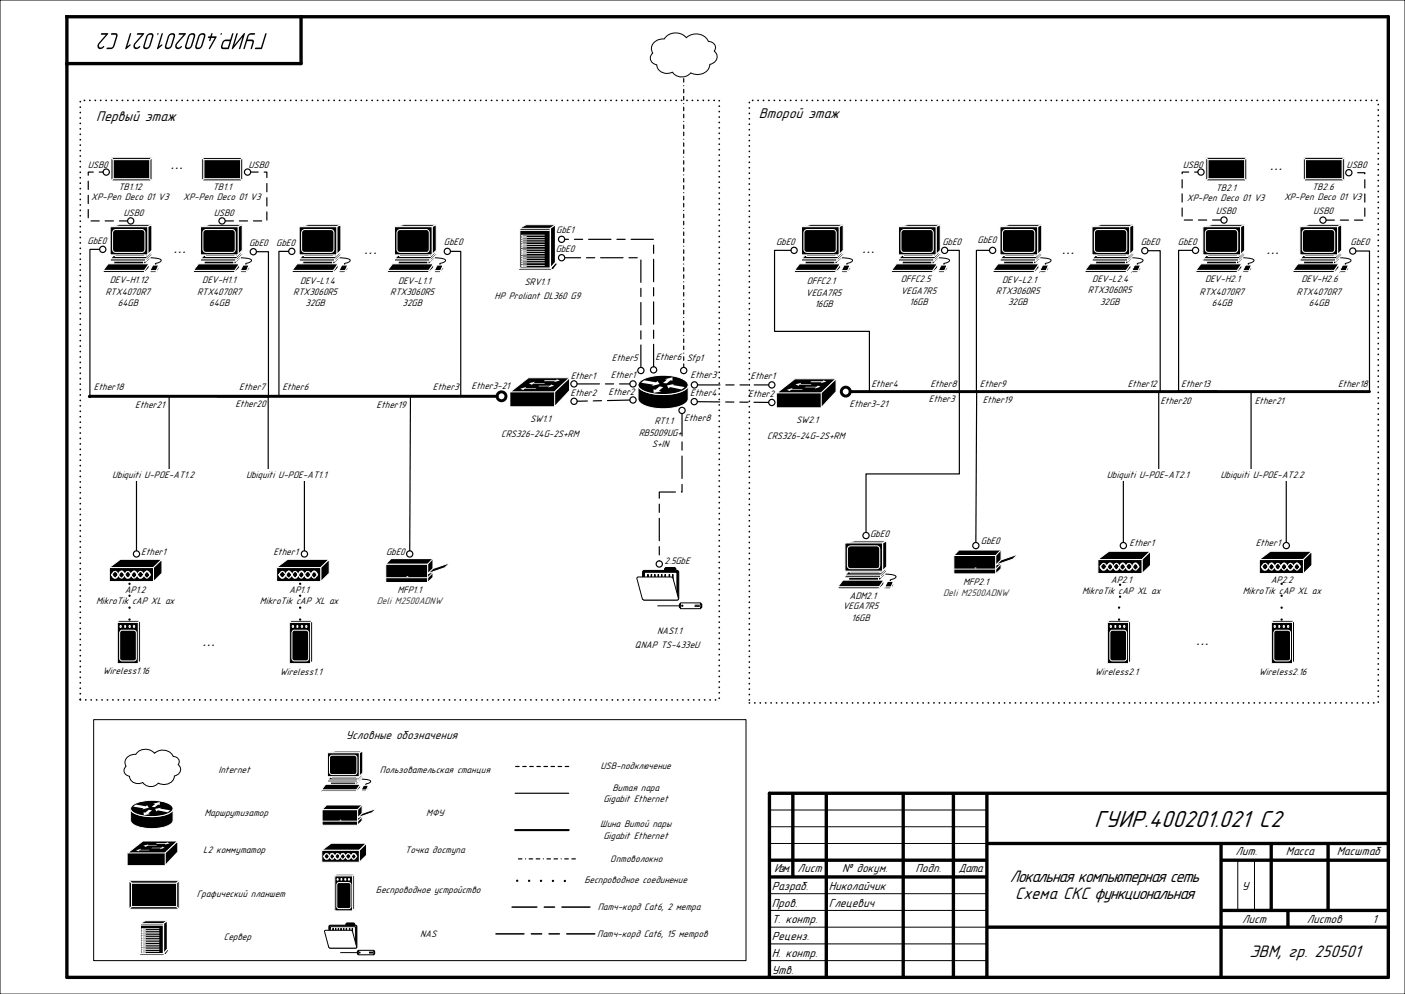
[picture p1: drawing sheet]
<svg xmlns="http://www.w3.org/2000/svg" width="420mm" height="297mm" viewBox="0 0 420 297" stroke-linecap="round" stroke-linejoin="round" font-family="sans-serif">
<defs><g id="words">
<text font-size="7.4" x="327.1" y="247">ГУИР.400201.021 С2</text>
<g font-size="6.7">
<text x="50.8" y="50.6">...</text>
<text x="379.5" y="50.9">...</text>
<text x="51.8" y="75.6">...</text>
<text x="108.8" y="75.9">...</text>
<text x="257.6" y="75.6">...</text>
<text x="317.3" y="75.8">...</text>
<text x="378.5" y="75.8">...</text>
<text x="60.4" y="192.9">...</text>
<text x="357.5" y="192.6">...</text>
</g>
<g font-size="5.3">
<text x="301.8" y="263.6">Локальная компьютерная сеть</text>
<text x="303.5" y="268.6">Схема СКС функциональная</text>
<text x="373.5" y="286">ЭВМ, гр. 250501</text>
</g>
<g font-size="4.5">
<text x="226.8" y="35.3">Второй этаж</text>
<text x="28.8" y="36.3">Первый этаж</text>
</g>
<g font-size="3.7">
<text x="103.3" y="220.9">Условные обозначения</text>
<text x="369.3" y="255.6">Лит.</text>
<text x="384.4" y="255.6">Масса</text>
<text x="399.6" y="255.6">Масштаб</text>
<text x="231.4" y="260.6">Изм.</text>
<text x="238.4" y="260.6">Лист</text>
<text x="251.7" y="260.6">№ докум.</text>
<text x="273.7" y="260.6">Подп.</text>
<text x="286.6" y="260.6">Дата</text>
<text x="230.7" y="265.9">Разраб.</text>
<text x="247.7" y="265.9">Николайчик</text>
<text x="371.2" y="265.9">У</text>
<text x="230.7" y="270.9">Пров.</text>
<text x="230.7" y="275.9">Т. контр.</text>
<text x="247.7" y="270.9">Глецевич</text>
<text x="371.3" y="275.8">Лист</text>
<text x="390.6" y="275.8">Листов</text>
<text x="410.3" y="275.8">1</text>
<text x="230.7" y="280.9">Реценз.</text>
<text x="230.7" y="285.9">Н. контр.</text>
<text x="230.7" y="290.9">Утв.</text>
</g>
<g font-size="3">
<text x="26.3" y="50.1">USB0</text>
<text x="74.3" y="50.1">USB0</text>
<text x="353.5" y="50.1">USB0</text>
<text x="402.5" y="50.1">USB0</text>
<text x="27.3" y="59.8">XP-Pen Deco 01 V3</text>
<text x="35.4" y="56.9">TB1.12</text>
<text x="54.8" y="59.8">XP-Pen Deco 01 V3</text>
<text x="63.6" y="56.9">TB1.1</text>
<text x="363.4" y="57.2">TB2.1</text>
<text x="383.8" y="59.8">XP-Pen Deco 01 V3</text>
<text x="392.2" y="56.9">TB2.6</text>
<text x="36.9" y="64.7">USB0</text>
<text x="63.9" y="64.7">USB0</text>
<text x="354.8" y="60.1">XP-Pen Deco 01 V3</text>
<text x="363.4" y="64.1">USB0</text>
<text x="392.5" y="64.1">USB0</text>
<text x="166.3" y="69.6">GbE1</text>
<text x="26.2" y="72.9">GbE0</text>
<text x="74.5" y="73.4">GbE0</text>
<text x="82.6" y="73.4">GbE0</text>
<text x="132.7" y="73.1">GbE0</text>
<text x="166.1" y="75.1">GbE0</text>
<text x="232" y="73.2">GbE0</text>
<text x="281.7" y="73.1">GbE0</text>
<text x="292.2" y="72.7">GbE0</text>
<text x="341" y="73.2">GbE0</text>
<text x="352.1" y="73.1">GbE0</text>
<text x="403.7" y="73.2">GbE0</text>
<text x="31.6" y="88">RTX4070R7</text>
<text x="32.8" y="84.5">DEV-H1.12</text>
<text x="58.9" y="88.2">RTX4070R7</text>
<text x="60.5" y="84.5">DEV-H1.1</text>
<text x="87.7" y="88">RTX3060R5</text>
<text x="89.7" y="84.7">DEV-L1.4</text>
<text x="116.7" y="88">RTX3060R5</text>
<text x="119" y="84.7">DEV-L1.1</text>
<text x="147.9" y="89.4">HP Proliant DL360 G9</text>
<text x="156.8" y="85.1">SRV1.1</text>
<text x="240.9" y="88.3">VEGA7R5</text>
<text x="241.2" y="84.7">OFFC2.1</text>
<text x="269.3" y="87.8">VEGA7R5</text>
<text x="269.3" y="84.2">OFFC2.5</text>
<text x="297.7" y="87.8">RTX3060R5</text>
<text x="299.6" y="84.5">DEV-L2.1</text>
<text x="325.2" y="87.7">RTX3060R5</text>
<text x="326.5" y="84.4">DEV-L2.4</text>
<text x="358.6" y="88">RTX4070R7</text>
<text x="360.2" y="84.2">DEV-H2.1</text>
<text x="387.6" y="88">RTX4070R7</text>
<text x="389" y="84.2">DEV-H2.6</text>
<text x="35.2" y="91.4">64GB</text>
<text x="62.6" y="91.5">64GB</text>
<text x="91.3" y="91.4">32GB</text>
<text x="120.3" y="91.4">32GB</text>
<text x="243.5" y="91.7">16GB</text>
<text x="271.9" y="91.2">16GB</text>
<text x="301.3" y="91.2">32GB</text>
<text x="328.9" y="91.1">32GB</text>
<text x="362.3" y="91.4">64GB</text>
<text x="391.3" y="91.4">64GB</text>
<text x="182.9" y="107.9">Ether5</text>
<text x="195.9" y="107.7">Ether6</text>
<text x="205.3" y="107.9">Sfp1</text>
<text x="170.6" y="113.2">Ether1</text>
<text x="182.6" y="112.9">Ether1</text>
<text x="206.4" y="112.9">Ether3</text>
<text x="224.3" y="113.3">Ether1</text>
<text x="28.1" y="116.7">Ether18</text>
<text x="71.5" y="116.7">Ether7</text>
<text x="84.4" y="116.7">Ether6</text>
<text x="129.4" y="116.7">Ether3</text>
<text x="140.9" y="116.1">Ether3-21</text>
<text x="170.5" y="118.4">Ether2</text>
<text x="181.9" y="118.1">Ether2</text>
<text x="206.3" y="118.4">Ether4</text>
<text x="223.7" y="118.5">Ether2</text>
<text x="260.5" y="115.7">Ether4</text>
<text x="278.1" y="115.7">Ether8</text>
<text x="292.9" y="115.6">Ether9</text>
<text x="337.1" y="115.7">Ether12</text>
<text x="353.1" y="115.7">Ether13</text>
<text x="400" y="115.7">Ether18</text>
<text x="40.4" y="121.9">Ether21</text>
<text x="70.4" y="121.7">Ether20</text>
<text x="112.5" y="121.9">Ether19</text>
<text x="158.5" y="126">SW1.1</text>
<text x="204.6" y="125.7">Ether8</text>
<text x="253.9" y="121.7">Ether3-21</text>
<text x="277.7" y="120.2">Ether3</text>
<text x="293.7" y="120.4">Ether19</text>
<text x="346.9" y="120.7">Ether20</text>
<text x="375.1" y="120.7">Ether21</text>
<text x="149.8" y="130.7">CRS326-24G-2S+RM</text>
<text x="190.9" y="130.2">RB5009UG+</text>
<text x="195.6" y="126.6">RT1.1</text>
<text x="229.3" y="131">CRS326-24G-2S+RM</text>
<text x="238" y="126.3">SW2.1</text>
<text x="194.9" y="133.6">S+IN</text>
<text x="33.5" y="142.9">Ubiquiti U-POE-AT1.2</text>
<text x="73.5" y="142.9">Ubiquiti U-POE-</text>
<text x="91.9" y="142.9">AT1.1</text>
<text x="330.9" y="142.9">Ubiquiti U-POE-AT2.1</text>
<text x="364.8" y="142.9">Ubiquiti U-POE-AT2.2</text>
<text x="260.1" y="160.6">GbE0</text>
<text x="42.2" y="165.9">Ether1</text>
<text x="81.7" y="165.9">Ether1</text>
<text x="115.4" y="165.7">GbE0</text>
<text x="293.2" y="162.7">GbE0</text>
<text x="337.6" y="163.2">Ether1</text>
<text x="375.4" y="163.1">Ether1</text>
<text x="198.6" y="168.4">2.5GbE</text>
<text x="37.3" y="177.2">AP1.2</text>
<text x="86.5" y="177.2">AP1.1</text>
<text x="118.8" y="177.2">MFP1.1</text>
<text x="254" y="178.9">ADM2.1</text>
<text x="287.9" y="174.7">MFP2.1</text>
<text x="323.5" y="177.6">MikroTik cAP XL ax</text>
<text x="332.1" y="174.2">AP2.1</text>
<text x="371.5" y="177.6">MikroTik cAP XL ax</text>
<text x="379.9" y="174.2">AP2.2</text>
<text x="28.7" y="180.6">MikroTik cAP XL ax</text>
<text x="77.7" y="180.6">MikroTik cAP XL ax</text>
<text x="251.9" y="182">VEGA7R5</text>
<text x="254.5" y="185.4">16GB</text>
<text x="196.4" y="189.4">NAS1.1</text>
<text x="189.8" y="193.5">QNAP TS-433eU</text>
<text x="30.7" y="201.4">Wireless1.16</text>
<text x="83.6" y="201.6">Wireless1.1</text>
<text x="327.3" y="201.7">Wireless2.1</text>
<text x="376.3" y="201.7">Wireless2.16</text>
<text x="65.3" y="230.9">Internet</text>
<text x="113.6" y="230.9">Пользовательская станция</text>
<text x="179.5" y="229.9">USB-подключение</text>
<text x="180.4" y="239.6">Gigabit Ethernet</text>
<text x="183.1" y="236.2">Витая пара</text>
<text x="61.1" y="243.9">Маршрутизатор</text>
<text x="127.4" y="243.9">МФУ</text>
<text x="179.4" y="247.2">Шина Витой пары</text>
<text x="180.4" y="250.6">Gigabit Ethernet</text>
<text x="60.7" y="254.9">L2 коммутатор</text>
<text x="121.2" y="254.9">Точка доступа</text>
<text x="182.4" y="257.5">Оптоволокно</text>
<text x="174.7" y="263.9">Беспроводное соединение</text>
<text x="58.8" y="267.9">Графический планшет</text>
<text x="112.4" y="266.9">Беспроводное устройство</text>
<text x="178.7" y="271.9">Патч-корд Cat6, 2 метра</text>
<text x="66.9" y="280.9">Сервер</text>
<text x="125.6" y="279.9">NAS</text>
<text x="178.5" y="279.9">Патч-корд Cat6, 15 метров</text>
</g>
<g font-size="3" fill="#333">
<text x="281.9" y="178.1">Deli M2500ADNW</text>
<text x="112.6" y="180.6">Deli M2500ADNW</text>
</g>
</g></defs>
<path d="M0 0h420v297h-420zM28 215h195v72h-195zM230 242h65M230 247h65M230 252h65M370 257v15M375 257v15M230 267h65M230 272h65M230 277h65M230 282h65M230 287h65" fill="none" stroke="#000" stroke-width=".3"/>
<path d="M20 5h395v287h-395zM90 5v14h-70M415 237h-185v55" fill="none" stroke="#000" stroke-width="1"/>
<g fill="none" stroke="#000" stroke-width="1" stroke-linecap="butt">
<path d="M237 237v25M247 237v55M270 237v55M285 237v55M295 237v55M230 257h65M295 252h120M365 252v40M365 257h50M380 252v20M397 252v20M230 262h65"/>
<path d="M295 277h120M365 272h50M385 272v5"/>
</g>
<g fill="#000">
<path d="M191.1 114.1a12.6 12.6 0 0 1 9.5-1.8l2.9 .7a2.28 2.28 0 0 1 2.1 2.5 7.8 7.8 0 0 1-6.1 2.3 12.4 12.4 0 0 1-8.4-1.9 1.25 1.25 0 0 1 0-1.8zM190.7 115a3.5 3.5 0 0 0 3.1 2.3 15.6 15.6 0 0 0 11.1-1l.7-.8 .1-.5v4.2a3.5 3.5 0 0 1-3 2.4 15.5 15.5 0 0 1-11.1-1.1 2.83 2.83 0 0 1-.9-2.8z"/>
<path d="M46.9 10.2a.25 .25 0 0 0 .5 0 .25 .25 0 0 0-.5 0zM44 10.4l-1.1 3.2a1.03 1.03 0 0 0 .8 1.2 1.03 1.03 0 0 0 1.2-.9l.9-2.9a.92 .92 0 0 0-.5-1.1 .92 .92 0 0 0-1.1 .3zM44.4 10.5a.57 .57 0 0 1 .6-.1 .57 .57 0 0 1 .4 .6l-.8 2.6a.65 .65 0 0 1-.7 .6 .65 .65 0 0 1-.6-.6zM41 10v.4h1.4l-2.1 2.4a1.01 1.01 0 0 0 0 1.7 1.01 1.01 0 0 0 1.5-.8l-.2 .1a.67 .67 0 0 1-1 .4 .67 .67 0 0 1-.1-1.1l2.6-3-.2-.2zM38.9 10l-1.4 4.7 1.5-1.2-.2-.2-.7 .6 1.1-3.8-.1-.2zM33.3 10l-.1 .4h1.3l.2 .5-1 3-.5 .3h-1.2l-.1 .5h1.4l.7-.5 1.1-3.3v-.5l-.3-.5zM30.3 10l-.1 .4h1.4l-2.1 2.4a1.01 1.01 0 0 0 .1 1.7 1.01 1.01 0 0 0 1.5-.8l-.2 .1a.67 .67 0 0 1-1 .4 .67 .67 0 0 1-.1-1.1l2.5-3-.1-.2z"/>
<path d="M63.2 10l-.3 .9h-.5l-.2 .2v.2h.5l-.2 .9h.4l.3-.9h1l-1.7 3.1 .1 .3 2.2-3.6-.2-.2h-1.3l.2-.9zM59.5 10.4l-1.1 3.2a1.03 1.03 0 0 0 .9 1.2 1.03 1.03 0 0 0 1.1-.9l1-2.9a.92 .92 0 0 0-.5-1.1 .92 .92 0 0 0-1.2 .3zM59.9 10.5a.57 .57 0 0 1 .7-.1 .57 .57 0 0 1 .3 .6l-.8 2.6a.65 .65 0 0 1-.6 .6 .65 .65 0 0 1-.7-.6zM56.4 10.4l-1.1 3.2a1.03 1.03 0 0 0 .9 1.2 1.03 1.03 0 0 0 1.2-.9l.9-2.9a.92 .92 0 0 0-.5-1.1 .92 .92 0 0 0-1.1 .3zM56.9 10.5a.57 .57 0 0 1 .6-.1 .57 .57 0 0 1 .4 .6l-.8 2.6a.65 .65 0 0 1-.7 .6 .65 .65 0 0 1-.6-.6zM53.5 10v.4h1.4l-2.2 2.4a1.01 1.01 0 0 0 .1 1.7 1.01 1.01 0 0 0 1.5-.8l-.2 .1a.67 .67 0 0 1-1 .4 .67 .67 0 0 1-.1-1.1l2.6-3-.2-.2zM50.4 10.4l-1.1 3.2a1.03 1.03 0 0 0 .9 1.2 1.03 1.03 0 0 0 1.2-.9l.9-2.9a.92 .92 0 0 0-.5-1.1 .92 .92 0 0 0-1.1 .3zM50.8 10.5a.57 .57 0 0 1 .7-.1 .57 .57 0 0 1 .4 .6l-.9 2.6a.65 .65 0 0 1-.6 .6 .65 .65 0 0 1-.6-.6zM48.4 10l-1.4 4.7 1.5-1.2-.2-.2-.8 .6 1.2-3.8-.1-.2z"/>
<path d="M79.4 10l-1.4 4.2h-1.6l-.1 .5 2-.1 1.4-4.5-.1-.2zM74.1 10.4l-1.3 4.3 .4-.3 .7-2.1 1.5 .1-.4 2.3 .3-.2 .6-1.7v-.5l-.4-.5h-1.5l.5-1.3 1.6-.1 .1-.4-1.4-.1zM70.7 10l-1.4 4.7 .4-.1 2.8-3.5-1.1 3.4h.4l1.4-4.5-.1-.1-.3 .1-2.8 3.5 1-3.4v-.2zM67 12.4l1.7-.1-.6 1.9-1.6-.1zM66.6 12.3l-.5 1.4v.7l.6 .3h1.6l1.5-4.7h-.4l-.6 1.8h-1.5zM65.9 10.2a.24 .24 0 0 0 .4 0 .24 .24 0 0 0-.4 0z"/>
</g>
<path d="M24 30h191v179.1h-191z" fill="none" stroke="#000" stroke-width=".53" stroke-dasharray="0 1.6"/>
<path d="M190.7 115a3.5 3.5 0 0 0 3.1 2.3 15.6 15.6 0 0 0 11.1-1l.7-.8 .1-.5v4.2a3.5 3.5 0 0 1-3 2.4 15.5 15.5 0 0 1-11.1-1.1 2.83 2.83 0 0 1-.9-2.8zM191.1 114.1a12.6 12.6 0 0 1 9.5-1.8l2.9 .7a2.28 2.28 0 0 1 2.1 2.5 7.8 7.8 0 0 1-6.1 2.3 12.4 12.4 0 0 1-8.4-1.9 1.25 1.25 0 0 1 0-1.8z" fill="none" stroke="#fff" stroke-width=".3"/>
<g fill="#fff">
<path d="M191.6 114.3l1-.7 3.5 .6 .4-.4 .6 .9-2.3 .6 .5-.4z"/>
<path d="M199.4 115.1l2.1-.4-.4 .3 3.6 .6-.9 .8-3.5-.8-.5 .5z"/>
<path d="M198.7 113.3l2.3-.6v1l-.6-.1-1.1 .9-1.1-.1 1.2-1z"/>
<path d="M195.3 116.4l.6 .1 1.2-1.1 1.2 .2-1.4 1.2 .8 .2-2.3 .4z"/>
</g>
<path d="M224 30h188v180h-188z" fill="none" stroke="#000" stroke-width=".53" stroke-dasharray="0 1.6"/>
<path d="M195.5 12.7l1.7-.9 1.4-.2a4.1 4.1 0 0 1 6.6-.3 4.2 4.2 0 0 1 6.5 1.1 1.86 1.86 0 0 1 1.8 .8 1.86 1.86 0 0 1 0 2.1 2.21 2.21 0 0 1 .8 2.4 2.21 2.21 0 0 1-2.1 1.5 3.7 3.7 0 0 1-5.7 2.6 3.4 3.4 0 0 1-5.5-.3 3.2 3.2 0 0 1-4.7-2.1 1.98 1.98 0 0 1-1.8-1.4 1.98 1.98 0 0 1 .6-2.1l-.4-1.2a2.57 2.57 0 0 1 .8-2z" fill-rule="evenodd" fill="#fff"/>
<path d="M195.5 12.7l1.7-.9 1.4-.2a4.1 4.1 0 0 1 6.6-.3 4.2 4.2 0 0 1 6.5 1.1 1.86 1.86 0 0 1 1.8 .8 1.86 1.86 0 0 1 0 2.1 2.21 2.21 0 0 1 .8 2.4 2.21 2.21 0 0 1-2.1 1.5 3.7 3.7 0 0 1-5.7 2.6 3.4 3.4 0 0 1-5.5-.3 3.2 3.2 0 0 1-4.7-2.1 1.98 1.98 0 0 1-1.8-1.4 1.98 1.98 0 0 1 .6-2.1l-.4-1.2a2.57 2.57 0 0 1 .8-2z" fill="none" stroke="#000" stroke-width=".3"/>
<path d="M232.2 117.4l5.4-4.2h12.3l-4.4 4.2zM232.2 117.4h13.3v4.3h-13.3zM245.5 117.4l4.4-4.2v3.8l-4.4 4.8z" fill="#000"/>
<path d="M232.2 117.4l5.4-4.2h12.3l-4.4 4.2zM245.5 117.4l4.4-4.2v3.8l-4.4 4.8z" fill="none" stroke="#fff" stroke-width=".3"/>
<g fill="#fff">
<path d="M235.2 116.5l1.8-.6-.3 .4h3.3l-.3 .2h-3.3l-.3 .3z"/>
<path d="M237.8 114.8l1.8-.4-.3 .3h3.3l-.3 .2h-3.3l-.3 .4z"/>
<path d="M240.6 115.7l.2-.1h3.3l.4-.4 .8 .4-1.8 .5 .4-.4z"/>
<path d="M242.2 114.2l.3-.3h3.4l.2-.3 1 .4-1.8 .5 .3-.3z"/>
</g>
<path d="M38.2 254.8l4.5-3.5h10.5l-3.8 3.5zM38.2 254.8h11.2v3.7h-11.2zM49.4 254.8l3.8-3.5v3.2l-3.8 4z" fill="#000"/>
<path d="M38.2 254.8l4.5-3.5h10.5l-3.8 3.5zM49.4 254.8l3.8-3.5v3.2l-3.8 4z" fill="none" stroke="#fff" stroke-width=".3"/>
<g fill="#fff">
<path d="M40.7 254l1.5-.4-.3 .3h2.9l-3.1 .1-.2 .4z"/>
<path d="M42.9 252.7l1.5-.4-.3 .3h2.9l-3.1 .1-.2 .3z"/>
<path d="M45.2 253.4l3-.1 .3-.3 .7 .3-1.5 .4 .4-.3z"/>
<path d="M46.6 252.1l.3-.2h2.8l.2-.3 .8 .4-1.5 .3 .3-.2z"/>
</g>
<path d="M107.7 232.8a4.6 4.6 0 0 1 3.1 .5l-.4 .6-1 .3 .1 .5" fill="none" stroke="#000" stroke-width=".3"/>
<g fill="#000">
<path d="M96.1 236h10.5v.5h-10.5zM97.9 224.9h9.5v7.1h-9.5zM97.9 233.1h9v.5h-9zM98.8 233.3h7.6v1.1h-7.6zM98.8 233.3h7.6v1.3h-7.6zM98.7 225.9l.6-.3h5.8a1.17 1.17 0 0 1 1.6 .9v2.6a2.38 2.38 0 0 1-.5 2.3h-6.1a1.31 1.31 0 0 1-1.6-.8v-4.1zM106.4 233.3l1.5-1.6v1.2l-1.5 1.5zM106.4 233.3l1.5-1.6v1.4l-1.5 1.5zM97.3 234.3h10.4l-1.1 1.7h-10.5zM107.7 234.3v1l-1.1 1.2v-.5zM106.9 233.1l1.5-1.6v.5l-1.5 1.6zM106.5 232l1.9-1-1.2 1.2-.2 .1z"/>
<path d="M107.4 224.9l1-.5v6.5l-1 1zM107.9 236.1h1.7v.4h-1.7zM97.9 224.9l2.4-.5h8.1l-1 .5zM97.9 233.1l1.5-1.6h9l-1.1 1.6zM108.7 234.6h1.5l-.6 1.5h-1.7zM110.2 234.6v1.1l-.6 .8zM96.2 254l2.8-2.1h10.6l-2.2 2.1zM96.2 254h11.2v3.6h-11.2zM107.4 254l2.2-2.1v3.6l-2.2 2.1zM100.1 261.7h5.3v10.4h-5.3zM100.5 261.2h5.4l-.5 .5h-5.4zM100.8 262.5l.3 .2-.2 .3z"/>
<path d="M102 262.5l.2 .2-.2 .3zM103.1 262.5l.3 .2-.2 .3zM100.9 263.8l3.4-.1a.8 .8 0 0 1 .6 1.1l-.1 6.4-.6 .2h-3a.8 .8 0 0 1-.5-1v-.8a18.1 18.1 0 0 1 .2-5.8zM104.2 262.5l.3 .2-.2 .3zM105.9 261.2v10.3l-.5 .6v-10.4z"/>
</g>
<g fill="none" stroke="#fff" stroke-width=".3">
<path d="M96.1 236h10.5v.5h-10.5zM97.3 234.3h10.4l-1.1 1.7h-10.5zM97.9 224.9l2.4-.5h8.1l-1 .5zM97.9 224.9h9.5v7.1h-9.5zM97.9 233.1h9v.5h-9zM97.9 233.1l1.5-1.6h9l-1.1 1.6zM98.7 225.9l.6-.3h5.8a1.17 1.17 0 0 1 1.6 .9v2.6a2.38 2.38 0 0 1-.5 2.3h-6.1a1.31 1.31 0 0 1-1.6-.8v-4.1zM98.8 233.3h7.6v1.1h-7.6zM98.8 233.3h7.6v1.3h-7.6zM98.9 232h7.7l.4 .5h-7.8zM106.4 233.3l1.5-1.6v1.2l-1.5 1.5zM106.4 233.3l1.5-1.6v1.4l-1.5 1.5z"/>
<path d="M106.5 232l1.9-1-1.2 1.2-.2 .1zM106.9 233.1l1.5-1.6v.5l-1.5 1.6zM107.4 224.9l1-.5v6.5l-1 1zM107.7 234.3v1l-1.1 1.2v-.5zM107.9 236.1h1.7v.4h-1.7zM108.7 234.6h1.5l-.6 1.5h-1.7zM110.2 234.6v1.1l-.6 .8zM96.2 254h11.2v3.6h-11.2zM96.2 254l2.8-2.1h10.6l-2.2 2.1zM96.8 255.9l.4-.6 .6-.3 1.1 1.5a.95 .95 0 0 0 1.3-.7l.3-.5 .5-.3 1.1 1.5a.95 .95 0 0 0 1.2-.7l.4-.5 .5-.3 1.2 1.5a.78 .78 0 0 0 1.2-.6M107.4 254l2.2-2.1v3.6l-2.2 2.1zM100.1 261.7h5.3v10.4h-5.3z"/>
<path d="M100.5 261.2h5.4l-.5 .5h-5.4zM100.8 262.5l.3 .2-.2 .3zM100.9 263.8l3.4-.1a.8 .8 0 0 1 .6 1.1l-.1 6.4-.6 .2h-3a.8 .8 0 0 1-.5-1v-.8a18.1 18.1 0 0 1 .2-5.8zM102 262.5l.2 .2-.2 .3zM103.1 262.5l.3 .2-.2 .3zM104.2 262.5l.3 .2-.2 .3zM105.9 261.2v10.3l-.5 .6v-10.4z"/>
</g>
<path d="M98.9 232.2h8.1" fill="none" stroke="#000" stroke-width=".41"/>
<path d="M96.8 255.7l.9 .8 1.2-1.5a.72 .72 0 0 1 1.1 .3l.6 .9 .4 .3 1.1-1.5a.7 .7 0 0 1 1.1 .3l.5 .9 .5 .3 1.1-1.5a.72 .72 0 0 1 1.2 .3l.3 .5-.1 .2-1-.8-.9 1.3a.95 .95 0 0 1-1 .3 .95 .95 0 0 1-.7-.8l-.6-.8-.9 1.3a.75 .75 0 0 1-1.4-.1l-.9-1.2-1 1.3a.95 .95 0 0 1-1 .3 .95 .95 0 0 1-.6-.8z" fill="#fff"/>
<path d="M97 255.9l.4-.6 .5-.3 1.1 1.4 .7 .2 .9-1.3 .6-.3 1.1 1.5a.95 .95 0 0 0 1.2-.7l.4-.5 .5-.3 1.4 1.7 .6-.3 .4-.5" fill="none" stroke="#000" stroke-width=".3"/>
<path d="M97 255.7l.9 .8 1.1-1.5a1 1 0 0 1 1.5 .8l.4 .6 .3 .1 1-1.5a.72 .72 0 0 1 1.2 .3l.5 .9 .5 .3 1.1-1.5a.99 .99 0 0 1 1.4 .8l-.2 .2-.8-.8-1 1.3a.75 .75 0 0 1-1.3-.1l-.9-1.2-1 1.3a.75 .75 0 0 1-1.3-.1l-.9-1.2-.4 .2-.6 1.1a.75 .75 0 0 1-1.3-.1l-.3-.5z" fill="#000"/>
<path d="M96.8 255.9l.4-.6 .6-.3 1.1 1.5a.95 .95 0 0 0 1.3-.7l.3-.5 .5-.3 1.1 1.5a.95 .95 0 0 0 1.2-.7l.4-.5 .5-.3 1.2 1.5a.78 .78 0 0 0 1.2-.6" fill="none" stroke="#fff" stroke-width=".3"/>
<path d="M96.8 255.7l.9 .8 1.2-1.5a.72 .72 0 0 1 1.1 .3l.6 .9 .4 .3 1.1-1.5a.7 .7 0 0 1 1.1 .3l.5 .9 .5 .3 1.1-1.5a.72 .72 0 0 1 1.2 .3l.3 .5-.1 .2-1-.8-.9 1.3a.95 .95 0 0 1-1 .3 .95 .95 0 0 1-.7-.8l-.6-.8-.9 1.3a.75 .75 0 0 1-1.4-.1l-.9-1.2-1 1.3a.95 .95 0 0 1-1 .3 .95 .95 0 0 1-.6-.8z" fill="#fff"/>
<path d="M97 255.9l.4-.6 .5-.3 1.1 1.4 .7 .2 .9-1.3 .6-.3 1.1 1.5a.95 .95 0 0 0 1.2-.7l.4-.5 .5-.3 1.4 1.7 .6-.3 .4-.5" fill="none" stroke="#000" stroke-width=".3"/>
<path d="M97 255.7l.9 .8 1.1-1.5a1 1 0 0 1 1.5 .8l.4 .6 .3 .1 1-1.5a.72 .72 0 0 1 1.2 .3l.5 .9 .5 .3 1.1-1.5a.99 .99 0 0 1 1.4 .8l-.2 .2-.8-.8-1 1.3a.75 .75 0 0 1-1.3-.1l-.9-1.2-1 1.3a.75 .75 0 0 1-1.3-.1l-.9-1.2-.4 .2-.6 1.1a.75 .75 0 0 1-1.3-.1l-.3-.5z" fill="#000"/>
<path d="M96.8 255.9l.4-.6 .6-.3 1.1 1.5a.95 .95 0 0 0 1.3-.7l.3-.5 .5-.3 1.1 1.5a.95 .95 0 0 0 1.2-.7l.4-.5 .5-.3 1.2 1.5a.78 .78 0 0 0 1.2-.6" fill="none" stroke="#fff" stroke-width=".3"/>
<path d="M96.8 255.7l.9 .8 1.2-1.5a.72 .72 0 0 1 1.1 .3l.6 .9 .4 .3 1.1-1.5a.7 .7 0 0 1 1.1 .3l.5 .9 .5 .3 1.1-1.5a.72 .72 0 0 1 1.2 .3l.3 .5-.1 .2-1-.8-.9 1.3a.95 .95 0 0 1-1 .3 .95 .95 0 0 1-.7-.8l-.6-.8-.9 1.3a.75 .75 0 0 1-1.4-.1l-.9-1.2-1 1.3a.95 .95 0 0 1-1 .3 .95 .95 0 0 1-.6-.8z" fill="#fff"/>
<path d="M39.4 240.7a11.9 11.9 0 0 1 10.1-1 2.92 2.92 0 0 1 2.2 1.9 3.4 3.4 0 0 1-3.1 2 12 12 0 0 1-9.2-1.2 1.09 1.09 0 0 1 0-1.7zM39 241.6a3.5 3.5 0 0 0 3.2 2 11.9 11.9 0 0 0 9.1-1.2l.4-.8v3.5a3.4 3.4 0 0 1-3.1 2.1 11.8 11.8 0 0 1-9.2-1.2l-.4-.9z" fill="#000"/>
<path d="M39 241.6a3.5 3.5 0 0 0 3.2 2 11.9 11.9 0 0 0 9.1-1.2l.4-.8v3.5a3.4 3.4 0 0 1-3.1 2.1 11.8 11.8 0 0 1-9.2-1.2l-.4-.9zM39.4 240.7a11.9 11.9 0 0 1 10.1-1 2.92 2.92 0 0 1 2.2 1.9 3.4 3.4 0 0 1-3.1 2 12 12 0 0 1-9.2-1.2 1.09 1.09 0 0 1 0-1.7z" fill="none" stroke="#fff" stroke-width=".3"/>
<g fill="#fff">
<path d="M39.8 241l.8-.6 3 .5 .4-.4 .5 .8-2 .5 .4-.3z"/>
<path d="M46.4 241.7l1.8-.4-.4 .3 3.1 .5-.8 .6-2.9-.6-.5 .3z"/>
<path d="M45.8 240.1l2-.5v.9l-.6-.1-.9 .7h-1l1.1-.9z"/>
<path d="M42.9 242.7l.5 .1 1.1-.9 .9 .2-1.1 .9 .6 .2-1.9 .3z"/>
</g>
<path d="M38.2 226.1a3.3 3.3 0 0 1 2.4-.7 3.5 3.5 0 0 1 5.6-.3 3.6 3.6 0 0 1 5.6 .9 1.57 1.57 0 0 1 1.5 .7 1.57 1.57 0 0 1-.1 1.7 1.87 1.87 0 0 1 .7 2.1 1.87 1.87 0 0 1-1.8 1.3 3.1 3.1 0 0 1-4.8 2.2 2.9 2.9 0 0 1-4.6-.2 2.67 2.67 0 0 1-4-1.9 1.67 1.67 0 0 1-1.5-1.1 1.67 1.67 0 0 1 .5-1.8l-.3-1.1a2.21 2.21 0 0 1 .8-1.8z" fill-rule="evenodd" fill="#fff"/>
<g fill="none" stroke="#000" stroke-width=".3">
<path d="M38.2 226.1a3.3 3.3 0 0 1 2.4-.7 3.5 3.5 0 0 1 5.6-.3 3.6 3.6 0 0 1 5.6 .9 1.57 1.57 0 0 1 1.5 .7 1.57 1.57 0 0 1-.1 1.7 1.87 1.87 0 0 1 .7 2.1 1.87 1.87 0 0 1-1.8 1.3 3.1 3.1 0 0 1-4.8 2.2 2.9 2.9 0 0 1-4.6-.2 2.67 2.67 0 0 1-4-1.9 1.67 1.67 0 0 1-1.5-1.1 1.67 1.67 0 0 1 .5-1.8l-.3-1.1a2.21 2.21 0 0 1 .8-1.8zM42.4 277.6h5.1M42.4 278.2h5.1M42.4 278.6h5.1M42.4 279.1h5.1M42.4 279.7h5.1M98.5 276.5l4.9-.1 .1-.5 .3-.2 2 .1 .2 .6 .5 .1 .2 .3-.1 6.3-.3 .2-7.8-.1-.2-.3v-6.1zM42.4 280.2h5.1M42.4 280.8h5.1M42.4 281.2h5.1M42.4 281.7h5.1M42.4 282.3h5.1"/>
<path d="M42.4 282.8h5.1M42.4 283.4h5.1M42.4 283.8h5.1M42.4 284.4h5.1M101.8 284.6h5"/>
</g>
<g fill="#000">
<path d="M115.3 168.5h12.5v5.5h-12.5zM116.9 167h12.5v5.5l-1.6 1.5v-5.5h-12.5zM127.8 171.4l1.6-1.5 5.2-1.8-1.7 1.5zM331.1 185.9h6.3v12.4h-6.3zM331.6 185.3h6.4l-.6 .6h-6.4zM333.3 186.9l.3 .3-.2 .3zM332.1 188.4l4-.1a.9 .9 0 0 1 .7 1.2l-.2 7.7-.6 .3-3.7-.1a.89 .89 0 0 1-.5-1.1v-7.3zM338 185.3v12.3l-.6 .7v-12.4zM96.3 241.9h10.6v4.6h-10.6zM97.6 240.5h10.6v4.7l-1.3 1.3v-4.6h-10.6zM106.9 244.3l1.3-1.3 4.5-1.5-1.5 1.3zM38.6 263.1l.7 .7v7.1l-.7 .7z"/>
<path d="M38.6 263.1h15l-.8 .7h-13.5zM38.6 271.6l.7-.7h13.5l.8 .7zM42 275.9l1.3-.8h6.7l-1.1 .8zM39.3 263.8h13.5v7.1h-13.5zM52.8 263.8l.8-.7v8.5l-.8-.7zM42 275.9h6.9v9h-6.9zM48.9 275.9l1.1-.8v8.5l-1.1 1.3zM50 283.6l.5 .3-1 1.4-.6-.4z"/>
<circle cx="332.1" cy="187.1" r=".27"/>
<circle cx="334.8" cy="187.1" r=".27"/>
<circle cx="336.1" cy="187.1" r=".27"/>
</g>
<g fill="none" stroke="#fff" stroke-width=".3">
<path d="M115.3 168.5h12.5v5.5h-12.5zM116.8 167l-1.5 1.5h12.5v5.5l1.6-1.5v-5.5M121.6 172.3h.1M127.8 171.4l1.6-1.5 5.2-1.8-1.7 1.5zM129.4 167l-1.6 1.5M129.4 171.1l-1.6 1.5h-12.5M331.1 185.9h6.3v12.4h-6.3zM331.6 185.3h6.4l-.6 .6h-6.4zM332.1 188.4l4-.1a.9 .9 0 0 1 .7 1.2l-.2 7.7-.6 .3-3.7-.1a.89 .89 0 0 1-.5-1.1v-7.3zM333.3 186.9l.3 .3-.2 .3zM338 185.3v12.3l-.6 .7v-12.4zM96.3 241.9h10.6v4.6h-10.6z"/>
<path d="M97.6 240.5l-1.3 1.4h10.6v4.6l1.3-1.3v-4.7M101.6 245h.1M106.9 244.3l1.3-1.3 4.5-1.5-1.5 1.3zM108.2 240.5l-1.3 1.4M108.2 244l-1.3 1.3h-10.6M38.6 263.1h15l-.8 .7h-13.5zM38.6 263.1l.7 .7v7.1l-.7 .7zM38.6 271.6l.7-.7h13.5l.8 .7zM39.3 263.8h13.5v7.1h-13.5zM42 275.9h6.9v9h-6.9zM42 275.9l1.3-.8h6.7l-1.1 .8zM42 276.3h6.9"/>
<path d="M42 276.4h6.9M47.5 277.5h-5.1v.2h1.1M47.5 278h-5.1v.3h1.1M47.5 278.5h-5.1v.3h1.1M47.5 279h-5.1v.3h1.1M47.5 279.6h-5.1v.2h1.1M48.9 275.9l1.1-.8v8.5l-1.1 1.3zM52.8 263.8l.8-.7v8.5l-.8-.7zM41.4 285.3l.6-.4h6.9l.6 .4zM47.5 280.1h-5.1v.2h1.1M47.5 280.6h-5.1v.3h1.1M47.5 281.1h-5.1v.3h1.1"/>
<path d="M47.5 281.6h-5.1v.3h1.1M47.5 282.2h-5.1v.2h1.1M47.5 282.7h-5.1v.2h1.1M47.5 283.2h-5.1v.3h1.1M47.5 283.7h-5.1v.3h1.1M47.5 284.3h-5.1v.2h1.1M50 283.6l.5 .3-1 1.4-.6-.4zM50 283.6l-1.1 1.3h-6.9"/>
<circle cx="332.1" cy="187.1" r=".27"/>
<circle cx="334.8" cy="187.1" r=".27"/>
<circle cx="336.1" cy="187.1" r=".27"/>
</g>
<path d="M168.9 263.2l-16-.1" fill="none" stroke="#000" stroke-width=".71" stroke-dasharray="0 3.5"/>
<path d="M154 237h16" fill="none" stroke="#000" stroke-width=".35"/>
<path d="M170 229h-16" fill="none" stroke="#000" stroke-width=".35" stroke-dasharray="1.1 1.1"/>
<path d="M176.4 271h-23.3" fill="none" stroke="#000" stroke-width=".44" stroke-dasharray="8.4 2.2 3.1 2.2"/>
<path d="M41.4 285.1h8.1" fill="none" stroke="#000" stroke-width=".42"/>
<path d="M98.5 276.5l4.9-.1 .1-.5 .3-.2 2 .1 .2 .6 .5 .1 .2 .3-.1 6.3-.3 .2-7.8-.1-.2-.3v-6.1z" fill-rule="evenodd" fill="#000"/>
<path d="M98.8 276.9h7.5v5.8h-7.5z" fill-rule="evenodd" fill="#fff"/>
<path d="M98.8 276.9h7.5v5.8h-7.5z" fill="none" stroke="#000" stroke-width=".3"/>
<path d="M99.5 277.4l.1 1.8zM100.3 277.4l.1 1.8zM101.1 277.4l.1 1.8zM101.9 277.4l.1 1.8zM102.7 277.4l.1 1.8zM103.5 277.4l.1 1.8zM104.4 277.4l.2 1.8zM105.2 277.4l.2 1.8z" fill-rule="evenodd" fill="#742d27"/>
<path d="M99.5 277.4l.1 1.8zM100.3 277.4l.1 1.8zM101.1 277.4l.1 1.8zM101.9 277.4l.1 1.8zM102.7 277.4l.1 1.8zM103.5 277.4l.1 1.8zM104.4 277.4l.2 1.8zM105.2 277.4l.2 1.8z" fill="none" stroke="#000" stroke-width=".3"/>
<path d="M107.1 283.9v1.4h4.7v-1.4zM111.8 284.2h.2v.8h-.2zM106.8 284.2h.3v.8h-.3z" fill-rule="evenodd" fill="#fff"/>
<path d="M107.1 283.9h4.7v1.4h-4.7zM107.1 284.2h-.3v.8h.3M111.8 284.2h.2v.8h-.2" fill="none" stroke="#000" stroke-width=".3"/>
<path d="M97.1 278l-.1 .3 1.2 4.6 .3 .3 7.8 .1 .3-.2-1.2-4.8-.3-.3zM107.4 284.6a.15 .15 0 0 0 .3 0 .15 .15 0 0 0-.3 0z" fill-rule="evenodd" fill="#fff"/>
<g fill="none" stroke="#000" stroke-width=".3">
<path d="M97.1 278h8l.3 .3 1.2 4.8-.3 .2-7.8-.1-.3-.3-1.2-4.6zM110.4 284.4h1.1M110.4 284.7h1.1"/>
<circle cx="107.5" cy="284.6" r=".15"/>
</g>
<path d="M152.6 117.1l5.3-4.2h12.4l-4.5 4.2zM152.6 117.1h13.2v4.3h-13.2zM165.8 117.1l4.5-4.2v3.8l-4.5 4.8z" fill="#000"/>
<path d="M152.6 117.1l5.3-4.2h12.4l-4.5 4.2zM165.8 117.1l4.5-4.2v3.8l-4.5 4.8z" fill="none" stroke="#fff" stroke-width=".3"/>
<g fill="#fff">
<path d="M155.5 116.2l1.8-.6-.3 .4h3.3l-.2 .2h-3.4l-.3 .3z"/>
<path d="M158.1 114.5l1.8-.4-.3 .3h3.3l-.2 .2h-3.4l-.3 .4z"/>
<path d="M160.9 115.4l.3-.2h3.2l.4-.3 .8 .3-1.7 .6 .3-.4z"/>
<path d="M162.6 113.9l.2-.3h3.4l.3-.3 .9 .4-1.8 .4 .3-.2z"/>
</g>
<path d="M192.1 170.7l.5-.3h6.1v-.6l.5-.3 2.6 .1 .2 .8a.61 .61 0 0 1 .9 .5v7.9l-.3 .4-10 .1-.5-.5zM196.6 181h6.5" fill="none" stroke="#000" stroke-width=".3"/>
<path d="M192.1 170.7l.5-.3h6.1v-.6l.5-.3 2.6 .1 .2 .8a.61 .61 0 0 1 .9 .5v7.9l-.3 .4-10 .1-.5-.5z" fill-rule="evenodd" fill="#000"/>
<path d="M192.7 171h9.6v7.6h-9.6z" fill-rule="evenodd" fill="#fff"/>
<path d="M192.7 171h9.6v7.6h-9.6z" fill="none" stroke="#000" stroke-width=".3"/>
<path d="M193.6 171.6v2.4h.2v-2.4zM194.6 171.6v2.4h.2v-2.4zM195.7 171.6v2.4h.2v-2.4zM196.7 171.6v2.4h.2v-2.4zM197.7 171.6v2.4h.2v-2.4zM198.7 171.6v2.4h.2v-2.4zM200 171.6v2.4h.2v-2.4zM201 171.6v2.4h.2v-2.4z" fill-rule="evenodd" fill="#742d27"/>
<path d="M193.6 171.6h.2v2.4h-.2zM194.6 171.6h.2v2.4h-.2zM195.7 171.6h.2v2.4h-.2zM196.7 171.6h.2v2.4h-.2zM197.7 171.6h.2v2.4h-.2zM198.7 171.6h.2v2.4h-.2zM200 171.6h.2v2.4h-.2zM201 171.6h.2v2.4h-.2z" fill="none" stroke="#000" stroke-width=".3"/>
<path d="M203.4 180.1v1.7h6.1v-1.7zM209.5 180.4h.3v1.1h-.3zM203.1 180.4h.3v1.1h-.3z" fill-rule="evenodd" fill="#fff"/>
<path d="M203.4 180.1h6.1v1.7h-6.1zM203.4 180.4h-.3v1.1h.3M209.5 180.4h.3v1.1h-.3" fill="none" stroke="#000" stroke-width=".3"/>
<path d="M190.5 172.5l-.1 .4 1.6 5.9 .3 .4 10.1 .1 .4-.3-1.6-6.1-.4-.4zM203.8 181a.19 .19 0 0 0 .3 0 .19 .19 0 0 0-.3 0z" fill-rule="evenodd" fill="#fff"/>
<g fill="none" stroke="#000" stroke-width=".3">
<path d="M190.5 172.5h10.3l.4 .4 1.6 6.1-.4 .3-10.1-.1-.3-.4-1.6-5.9zM207.7 180.8h1.4M207.7 181.2h1.4"/>
<circle cx="204" cy="181" r=".19"/>
</g>
<path d="M155.4 68.2l1.8-1h8.9l-1.6 1zM155.4 68.2h9.1v11.9h-9.1zM164.5 68.2l1.6-1v11.2l-1.6 1.7zM154.6 80.7l.8-.6h9.1l.8 .6zM166.1 78.4l.6 .4-1.4 1.9-.8-.6zM285.1 166h12.6v5.5h-12.6zM286.7 164.4h12.5v5.5l-1.5 1.6v-5.5h-12.6zM297.7 168.8l1.5-1.5 5.2-1.8-1.7 1.6zM328.2 167.2l3.3-2.5h12.4l-2.5 2.5zM328.2 167.2h13.2v4.2h-13.2zM341.4 167.2l2.5-2.5v4.2l-2.5 2.5z" fill="#000"/>
<g fill="none" stroke="#fff" stroke-width=".3">
<path d="M155.4 68.2h9.1v11.9h-9.1zM155.4 68.2l1.8-1h8.9l-1.6 1zM155.4 68.8h9.1M155.4 68.9h9.1M162.7 70.3h-6.7v.3h1.3M162.7 71h-6.7v.4h1.3M162.7 71.6h-6.7v.4h1.3M162.7 72.3h-6.7v.4h1.3M162.7 73h-6.7v.4h1.3M162.7 73.7h-6.7v.4h1.3M162.7 74.4h-6.7v.4h1.3M162.7 75.1h-6.7v.4h1.3"/>
<path d="M162.7 75.7h-6.7v.4h1.3M162.7 76.5h-6.7v.4h1.3M162.7 77.1h-6.7v.4h1.3M162.7 77.9h-6.7v.4h1.3M162.7 78.5h-6.7v.4h1.3M162.7 79.3h-6.7v.3h1.3M164.5 68.2l1.6-1v11.2l-1.6 1.7zM166.1 78.4l.6 .4-1.4 1.9-.8-.6zM166.1 78.4l-1.6 1.7h-9.1M154.6 80.7l.8-.6h9.1l.8 .6zM285.1 166h12.6v5.5h-12.6zM286.6 164.4l-1.5 1.6h12.6v5.5l1.5-1.6v-5.5"/>
<path d="M291.4 169.7h.1M297.7 168.8l1.5-1.5 5.2-1.8-1.7 1.6zM299.2 164.4l-1.5 1.6M299.2 168.5l-1.5 1.5h-12.6M328.2 167.2h13.2v4.2h-13.2zM328.2 167.2l3.3-2.5h12.4l-2.5 2.5zM329 169.3l.4-.7 .7-.3 1.6 2 .7-.3 .8-1.4 .7-.3 1.6 2 .6-.3 1.2-1.6 .8 .2 1.2 1.7 .7-.3 .4-.7M341.4 167.2l2.5-2.5v4.2l-2.5 2.5z"/>
</g>
<g fill="none" stroke="#000" stroke-width=".37">
<path d="M156 70.4h6.7M156 71.2h6.7M156 71.8h6.7M156 72.5h6.7M156 73.2h6.7M156 73.9h6.7M156 74.6h6.7M156 75.3h6.7M156 75.9h6.7M156 76.7h6.7M156 77.3h6.7M156 78.1h6.7"/>
<path d="M156 78.7h6.7M156 79.5h6.7"/>
</g>
<path d="M195.4 109.6v-38.1h-26.6" fill="none" stroke="#000" stroke-width=".35" stroke-dasharray="6.7 1.8 2.5 1.8"/>
<g fill="none" stroke="#000" stroke-width=".35">
<circle cx="167.9" cy="71.5" r=".93"/>
<circle cx="195.4" cy="110.5" r=".93"/>
</g>
<path d="M328.9 169.1l1.1 1 1.1-1.6a.86 .86 0 0 1 .8-.4 .86 .86 0 0 1 .8 .5l.6 1.1 .4 .4 .4-.3 .9-1.4a.84 .84 0 0 1 1.4 .2l.6 1 .5 .5 .5-.4 .7-1.2a.86 .86 0 0 1 .8-.4 .86 .86 0 0 1 .8 .5l.3 .6-.1 .3-1.1-1-1 1.4a1.11 1.11 0 0 1-1.2 .5 1.11 1.11 0 0 1-.8-1l-.4-.7-.4-.2-1 1.4a.91 .91 0 0 1-.8 .6 .91 .91 0 0 1-.8-.5l-1.1-1.5-.4 .3-.7 1.1a1.11 1.11 0 0 1-1.2 .5 1.11 1.11 0 0 1-.8-1z" fill="#fff"/>
<path d="M329.2 169.3l.4-.7 .6-.3 1.7 2a2.77 2.77 0 0 0 1.5-1.7l.6-.3 .4 .3 .9 1.4 .4 .3 .6-.3 1.2-1.6 .7 .2 .9 1.4 .4 .3 .7-.3 .4-.7" fill="none" stroke="#000" stroke-width=".3"/>
<path d="M329.1 169.1l1.1 1 1.1-1.6a1.1 1.1 0 0 1 1.2-.3 1.1 1.1 0 0 1 .7 1l.4 .7 .4 .2 1.1-1.6a.86 .86 0 0 1 .8-.4 .86 .86 0 0 1 .7 .5l.7 1.1 .4 .4 .4-.3 .9-1.4a1.11 1.11 0 0 1 1.1-.2 1.11 1.11 0 0 1 .7 1l-.3 .3-.5-.8-.4-.2-1.1 1.4a.9 .9 0 0 1-.8 .6 .9 .9 0 0 1-.8-.5l-1.1-1.5-.4 .3-.6 1.1a.91 .91 0 0 1-.8 .6 .91 .91 0 0 1-.8-.5l-.7-1.1-.4-.4-.5 .3-.6 1.1a.91 .91 0 0 1-.8 .6 .91 .91 0 0 1-.9-.5l-.3-.6z" fill="#000"/>
<path d="M329 169.3l.4-.7 .7-.3 1.6 2 .7-.3 .8-1.4 .7-.3 1.6 2 .6-.3 1.2-1.6 .8 .2 1.2 1.7 .7-.3 .4-.7" fill="none" stroke="#fff" stroke-width=".3"/>
<path d="M328.9 169.1l1.1 1 1.1-1.6a.86 .86 0 0 1 .8-.4 .86 .86 0 0 1 .8 .5l.6 1.1 .4 .4 .4-.3 .9-1.4a.84 .84 0 0 1 1.4 .2l.6 1 .5 .5 .5-.4 .7-1.2a.86 .86 0 0 1 .8-.4 .86 .86 0 0 1 .8 .5l.3 .6-.1 .3-1.1-1-1 1.4a1.11 1.11 0 0 1-1.2 .5 1.11 1.11 0 0 1-.8-1l-.4-.7-.4-.2-1 1.4a.91 .91 0 0 1-.8 .6 .91 .91 0 0 1-.8-.5l-1.1-1.5-.4 .3-.7 1.1a1.11 1.11 0 0 1-1.2 .5 1.11 1.11 0 0 1-.8-1z" fill="#fff"/>
<path d="M329.2 169.3l.4-.7 .6-.3 1.7 2a2.77 2.77 0 0 0 1.5-1.7l.6-.3 .4 .3 .9 1.4 .4 .3 .6-.3 1.2-1.6 .7 .2 .9 1.4 .4 .3 .7-.3 .4-.7" fill="none" stroke="#000" stroke-width=".3"/>
<path d="M329.1 169.1l1.1 1 1.1-1.6a1.1 1.1 0 0 1 1.2-.3 1.1 1.1 0 0 1 .7 1l.4 .7 .4 .2 1.1-1.6a.86 .86 0 0 1 .8-.4 .86 .86 0 0 1 .7 .5l.7 1.1 .4 .4 .4-.3 .9-1.4a1.11 1.11 0 0 1 1.1-.2 1.11 1.11 0 0 1 .7 1l-.3 .3-.5-.8-.4-.2-1.1 1.4a.9 .9 0 0 1-.8 .6 .9 .9 0 0 1-.8-.5l-1.1-1.5-.4 .3-.6 1.1a.91 .91 0 0 1-.8 .6 .91 .91 0 0 1-.8-.5l-.7-1.1-.4-.4-.5 .3-.6 1.1a.91 .91 0 0 1-.8 .6 .91 .91 0 0 1-.9-.5l-.3-.6z" fill="#000"/>
<path d="M329 169.3l.4-.7 .7-.3 1.6 2 .7-.3 .8-1.4 .7-.3 1.6 2 .6-.3 1.2-1.6 .8 .2 1.2 1.7 .7-.3 .4-.7" fill="none" stroke="#fff" stroke-width=".3"/>
<path d="M328.9 169.1l1.1 1 1.1-1.6a.86 .86 0 0 1 .8-.4 .86 .86 0 0 1 .8 .5l.6 1.1 .4 .4 .4-.3 .9-1.4a.84 .84 0 0 1 1.4 .2l.6 1 .5 .5 .5-.4 .7-1.2a.86 .86 0 0 1 .8-.4 .86 .86 0 0 1 .8 .5l.3 .6-.1 .3-1.1-1-1 1.4a1.11 1.11 0 0 1-1.2 .5 1.11 1.11 0 0 1-.8-1l-.4-.7-.4-.2-1 1.4a.91 .91 0 0 1-.8 .6 .91 .91 0 0 1-.8-.5l-1.1-1.5-.4 .3-.7 1.1a1.11 1.11 0 0 1-1.2 .5 1.11 1.11 0 0 1-.8-1z" fill="#fff"/>
<path d="M376.4 167.2l3.3-2.5h12.5l-2.6 2.5zM376.4 167.2h13.2v4.2h-13.2zM389.6 167.2l2.6-2.5v4.2l-2.6 2.5z" fill="#000"/>
<path d="M376.4 167.2h13.2v4.2h-13.2zM376.4 167.2l3.3-2.5h12.5l-2.6 2.5zM377.2 169.3l.4-.7 .7-.3 1.7 2 .6-.3 .9-1.4 .6-.3 1.6 2 .7-.3 1.1-1.6 .8 .2 1.3 1.7 .6-.3 .4-.7M389.6 167.2l2.6-2.5v4.2l-2.6 2.5z" fill="none" stroke="#fff" stroke-width=".3"/>
<path d="M377.1 169.1l1.2 1 1.1-1.6a.86 .86 0 0 1 .8-.4 .86 .86 0 0 1 .7 .5l.7 1.1 .4 .4 .4-.3 .9-1.4a.84 .84 0 0 1 1.4 .2l.5 1 .6 .5 .5-.4 .7-1.2a.86 .86 0 0 1 .8-.4 .86 .86 0 0 1 .7 .5l.3 .6-.1 .3-1.1-1-.9 1.4a1.11 1.11 0 0 1-1.3 .5 1.11 1.11 0 0 1-.8-1l-.4-.7-.4-.2-1 1.4a.91 .91 0 0 1-.8 .6 .91 .91 0 0 1-.8-.5l-1.1-1.5-.4 .3-.6 1.1a1.11 1.11 0 0 1-1.2 .5 1.11 1.11 0 0 1-.9-1z" fill="#fff"/>
<path d="M377.4 169.3l.5-.7 .6-.3 1.7 2a2.77 2.77 0 0 0 1.5-1.7l.6-.3 .4 .3 .9 1.4 .3 .3 .7-.3 1.1-1.6 .8 .2 .8 1.4 .5 .3 .6-.3 .5-.7" fill="none" stroke="#000" stroke-width=".3"/>
<path d="M377.3 169.1l1.1 1 1.1-1.6a1.1 1.1 0 0 1 1.2-.3 1.1 1.1 0 0 1 .8 1l.4 .7 .4 .2 1-1.6a.86 .86 0 0 1 .8-.4 .86 .86 0 0 1 .8 .5l.6 1.1 .5 .4 .4-.3 .8-1.4a1.11 1.11 0 0 1 1.2-.2 1.11 1.11 0 0 1 .7 1l-.3 .3-.6-.8-.4-.2-1 1.4a.9 .9 0 0 1-.8 .6 .9 .9 0 0 1-.8-.5l-1.1-1.5-.4 .3-.6 1.1a.91 .91 0 0 1-.8 .6 .91 .91 0 0 1-.9-.5l-.6-1.1-.5-.4-.4 .3-.7 1.1a.91 .91 0 0 1-.8 .6 .91 .91 0 0 1-.8-.5l-.4-.6z" fill="#000"/>
<path d="M377.2 169.3l.4-.7 .7-.3 1.7 2 .6-.3 .9-1.4 .6-.3 1.6 2 .7-.3 1.1-1.6 .8 .2 1.3 1.7 .6-.3 .4-.7" fill="none" stroke="#fff" stroke-width=".3"/>
<path d="M377.1 169.1l1.2 1 1.1-1.6a.86 .86 0 0 1 .8-.4 .86 .86 0 0 1 .7 .5l.7 1.1 .4 .4 .4-.3 .9-1.4a.84 .84 0 0 1 1.4 .2l.5 1 .6 .5 .5-.4 .7-1.2a.86 .86 0 0 1 .8-.4 .86 .86 0 0 1 .7 .5l.3 .6-.1 .3-1.1-1-.9 1.4a1.11 1.11 0 0 1-1.3 .5 1.11 1.11 0 0 1-.8-1l-.4-.7-.4-.2-1 1.4a.91 .91 0 0 1-.8 .6 .91 .91 0 0 1-.8-.5l-1.1-1.5-.4 .3-.6 1.1a1.11 1.11 0 0 1-1.2 .5 1.11 1.11 0 0 1-.9-1z" fill="#fff"/>
<path d="M377.4 169.3l.5-.7 .6-.3 1.7 2a2.77 2.77 0 0 0 1.5-1.7l.6-.3 .4 .3 .9 1.4 .3 .3 .7-.3 1.1-1.6 .8 .2 .8 1.4 .5 .3 .6-.3 .5-.7" fill="none" stroke="#000" stroke-width=".3"/>
<path d="M377.3 169.1l1.1 1 1.1-1.6a1.1 1.1 0 0 1 1.2-.3 1.1 1.1 0 0 1 .8 1l.4 .7 .4 .2 1-1.6a.86 .86 0 0 1 .8-.4 .86 .86 0 0 1 .8 .5l.6 1.1 .5 .4 .4-.3 .8-1.4a1.11 1.11 0 0 1 1.2-.2 1.11 1.11 0 0 1 .7 1l-.3 .3-.6-.8-.4-.2-1 1.4a.9 .9 0 0 1-.8 .6 .9 .9 0 0 1-.8-.5l-1.1-1.5-.4 .3-.6 1.1a.91 .91 0 0 1-.8 .6 .91 .91 0 0 1-.9-.5l-.6-1.1-.5-.4-.4 .3-.7 1.1a.91 .91 0 0 1-.8 .6 .91 .91 0 0 1-.8-.5l-.4-.6z" fill="#000"/>
<path d="M377.2 169.3l.4-.7 .7-.3 1.7 2 .6-.3 .9-1.4 .6-.3 1.6 2 .7-.3 1.1-1.6 .8 .2 1.3 1.7 .6-.3 .4-.7" fill="none" stroke="#fff" stroke-width=".3"/>
<path d="M377.1 169.1l1.2 1 1.1-1.6a.86 .86 0 0 1 .8-.4 .86 .86 0 0 1 .7 .5l.7 1.1 .4 .4 .4-.3 .9-1.4a.84 .84 0 0 1 1.4 .2l.5 1 .6 .5 .5-.4 .7-1.2a.86 .86 0 0 1 .8-.4 .86 .86 0 0 1 .7 .5l.3 .6-.1 .3-1.1-1-.9 1.4a1.11 1.11 0 0 1-1.3 .5 1.11 1.11 0 0 1-.8-1l-.4-.7-.4-.2-1 1.4a.91 .91 0 0 1-.8 .6 .91 .91 0 0 1-.8-.5l-1.1-1.5-.4 .3-.6 1.1a1.11 1.11 0 0 1-1.2 .5 1.11 1.11 0 0 1-.9-1z" fill="#fff"/>
<path d="M32.7 169.6l3.3-2.5h12.4l-2.5 2.5zM32.7 169.6h13.2v4.2h-13.2zM45.9 169.6l2.5-2.5v4.2l-2.5 2.5z" fill="#000"/>
<path d="M32.7 169.6l3.3-2.5h12.4l-2.5 2.5zM32.7 169.6h13.2v4.2h-13.2zM33.5 171.7l.4-.7 .7-.3 .4 .3 .9 1.4 .7 .2 1.1-1.6 .7-.3 1.6 2 .6-.3 1.2-1.6 .8 .2 1.2 1.7 .7-.3 .4-.7M45.9 169.6l2.5-2.5v4.2l-2.5 2.5z" fill="none" stroke="#fff" stroke-width=".3"/>
<path d="M33.4 171.5l1.1 1 1.1-1.6a.86 .86 0 0 1 .8-.4 .86 .86 0 0 1 .8 .5l.6 1.1 .4 .4 .4-.3 .9-1.4a.84 .84 0 0 1 1.4 .2l.6 1 .5 .5 .5-.4 .7-1.2a.86 .86 0 0 1 .8-.4 .86 .86 0 0 1 .8 .5l.3 .6-.1 .3-1.1-1-1 1.4a1.11 1.11 0 0 1-1.2 .5 1.11 1.11 0 0 1-.8-1l-.4-.7-.4-.2-1 1.4a.91 .91 0 0 1-.8 .6 .91 .91 0 0 1-.8-.5l-1.1-1.5-.4 .3-.7 1.1a1.11 1.11 0 0 1-1.2 .5 1.11 1.11 0 0 1-.8-1z" fill="#fff"/>
<path d="M33.7 171.7l.4-.7 .6-.3 1.7 2a2.77 2.77 0 0 0 1.5-1.7l.6-.3 .4 .3 .9 1.4 .4 .3 .6-.3 1.2-1.6 .7 .2 .9 1.4 .4 .3 .7-.3 .4-.7" fill="none" stroke="#000" stroke-width=".3"/>
<path d="M33.6 171.5l1.1 1 1.1-1.6a1.1 1.1 0 0 1 1.2-.3 1.1 1.1 0 0 1 .7 1l.4 .7 .4 .2 1.1-1.6a.86 .86 0 0 1 .8-.4 .86 .86 0 0 1 .7 .5l.7 1.1 .4 .4 .4-.3 .9-1.4a1.11 1.11 0 0 1 1.1-.2 1.11 1.11 0 0 1 .7 1l-.3 .3-.5-.8-.4-.2-1.1 1.4a.9 .9 0 0 1-.8 .6 .9 .9 0 0 1-.8-.5l-1.1-1.5-.4 .3-.6 1.1a.91 .91 0 0 1-.8 .6 .91 .91 0 0 1-.8-.5l-.7-1.1-.4-.4-.5 .3-.6 1.1a.91 .91 0 0 1-.8 .6 .91 .91 0 0 1-.9-.5l-.3-.6z" fill="#000"/>
<path d="M33.5 171.7l.4-.7 .7-.3 .4 .3 .9 1.4 .7 .2 1.1-1.6 .7-.3 1.6 2 .6-.3 1.2-1.6 .8 .2 1.2 1.7 .7-.3 .4-.7" fill="none" stroke="#fff" stroke-width=".3"/>
<path d="M33.4 171.5l1.1 1 1.1-1.6a.86 .86 0 0 1 .8-.4 .86 .86 0 0 1 .8 .5l.6 1.1 .4 .4 .4-.3 .9-1.4a.84 .84 0 0 1 1.4 .2l.6 1 .5 .5 .5-.4 .7-1.2a.86 .86 0 0 1 .8-.4 .86 .86 0 0 1 .8 .5l.3 .6-.1 .3-1.1-1-1 1.4a1.11 1.11 0 0 1-1.2 .5 1.11 1.11 0 0 1-.8-1l-.4-.7-.4-.2-1 1.4a.91 .91 0 0 1-.8 .6 .91 .91 0 0 1-.8-.5l-1.1-1.5-.4 .3-.7 1.1a1.11 1.11 0 0 1-1.2 .5 1.11 1.11 0 0 1-.8-1z" fill="#fff"/>
<path d="M33.7 171.7l.4-.7 .6-.3 1.7 2a2.77 2.77 0 0 0 1.5-1.7l.6-.3 .4 .3 .9 1.4 .4 .3 .6-.3 1.2-1.6 .7 .2 .9 1.4 .4 .3 .7-.3 .4-.7" fill="none" stroke="#000" stroke-width=".3"/>
<path d="M33.6 171.5l1.1 1 1.1-1.6a1.1 1.1 0 0 1 1.2-.3 1.1 1.1 0 0 1 .7 1l.4 .7 .4 .2 1.1-1.6a.86 .86 0 0 1 .8-.4 .86 .86 0 0 1 .7 .5l.7 1.1 .4 .4 .4-.3 .9-1.4a1.11 1.11 0 0 1 1.1-.2 1.11 1.11 0 0 1 .7 1l-.3 .3-.5-.8-.4-.2-1.1 1.4a.9 .9 0 0 1-.8 .6 .9 .9 0 0 1-.8-.5l-1.1-1.5-.4 .3-.6 1.1a.91 .91 0 0 1-.8 .6 .91 .91 0 0 1-.8-.5l-.7-1.1-.4-.4-.5 .3-.6 1.1a.91 .91 0 0 1-.8 .6 .91 .91 0 0 1-.9-.5l-.3-.6z" fill="#000"/>
<path d="M33.5 171.7l.4-.7 .7-.3 .4 .3 .9 1.4 .7 .2 1.1-1.6 .7-.3 1.6 2 .6-.3 1.2-1.6 .8 .2 1.2 1.7 .7-.3 .4-.7" fill="none" stroke="#fff" stroke-width=".3"/>
<path d="M33.4 171.5l1.1 1 1.1-1.6a.86 .86 0 0 1 .8-.4 .86 .86 0 0 1 .8 .5l.6 1.1 .4 .4 .4-.3 .9-1.4a.84 .84 0 0 1 1.4 .2l.6 1 .5 .5 .5-.4 .7-1.2a.86 .86 0 0 1 .8-.4 .86 .86 0 0 1 .8 .5l.3 .6-.1 .3-1.1-1-1 1.4a1.11 1.11 0 0 1-1.2 .5 1.11 1.11 0 0 1-.8-1l-.4-.7-.4-.2-1 1.4a.91 .91 0 0 1-.8 .6 .91 .91 0 0 1-.8-.5l-1.1-1.5-.4 .3-.7 1.1a1.11 1.11 0 0 1-1.2 .5 1.11 1.11 0 0 1-.8-1z" fill="#fff"/>
<path d="M82.7 169.6l3.3-2.5h12.4l-2.5 2.5zM82.7 169.6h13.2v4.2h-13.2zM95.9 169.6l2.5-2.5v4.2l-2.5 2.5z" fill="#000"/>
<path d="M82.7 169.6h13.2v4.2h-13.2zM82.7 169.6l3.3-2.5h12.4l-2.5 2.5zM83.5 171.7l.4-.7 .7-.3 .4 .3 .9 1.4 .7 .2 1.1-1.6 .7-.3 1.6 2 .6-.3 1.2-1.6 .8 .2 1.2 1.7 .7-.3 .4-.7M95.9 169.6l2.5-2.5v4.2l-2.5 2.5z" fill="none" stroke="#fff" stroke-width=".3"/>
<path d="M83.4 171.5l1.1 1 1.1-1.6a.86 .86 0 0 1 .8-.4 .86 .86 0 0 1 .8 .5l.6 1.1 .4 .4 .4-.3 .9-1.4a.84 .84 0 0 1 1.4 .2l.6 1 .5 .5 .5-.4 .7-1.2a.86 .86 0 0 1 .8-.4 .86 .86 0 0 1 .7 .5l.4 .6-.1 .3-1.1-1-1 1.4a1.11 1.11 0 0 1-1.2 .5 1.11 1.11 0 0 1-.8-1l-.4-.7-.4-.2-1 1.4a.91 .91 0 0 1-.8 .6 .91 .91 0 0 1-.8-.5l-1.1-1.5-.4 .3-.7 1.1a1.11 1.11 0 0 1-1.2 .5 1.11 1.11 0 0 1-.8-1z" fill="#fff"/>
<path d="M83.7 171.7l.4-.7 .6-.3 1.7 2a2.77 2.77 0 0 0 1.5-1.7l.6-.3 .4 .3 .9 1.4 .4 .3 .6-.3 1.2-1.6 .7 .2 .9 1.4 .4 .3 .7-.3 .4-.7" fill="none" stroke="#000" stroke-width=".3"/>
<path d="M83.6 171.5l1.1 1 1.1-1.6a1.1 1.1 0 0 1 1.2-.3 1.1 1.1 0 0 1 .7 1l.4 .7 .4 .2 1.1-1.6a.86 .86 0 0 1 .8-.4 .86 .86 0 0 1 .7 .5l.7 1.1 .4 .4 .4-.3 .9-1.4a1.11 1.11 0 0 1 1.1-.2 1.11 1.11 0 0 1 .7 1l-.3 .3-.5-.8-.4-.2-1.1 1.4a.9 .9 0 0 1-.8 .6 .9 .9 0 0 1-.8-.5l-1.1-1.5-.4 .3-.6 1.1a.91 .91 0 0 1-.8 .6 .91 .91 0 0 1-.8-.5l-.7-1.1-.4-.4-.5 .3-.6 1.1a.91 .91 0 0 1-.8 .6 .91 .91 0 0 1-.9-.5l-.3-.6z" fill="#000"/>
<path d="M83.5 171.7l.4-.7 .7-.3 .4 .3 .9 1.4 .7 .2 1.1-1.6 .7-.3 1.6 2 .6-.3 1.2-1.6 .8 .2 1.2 1.7 .7-.3 .4-.7" fill="none" stroke="#fff" stroke-width=".3"/>
<path d="M83.4 171.5l1.1 1 1.1-1.6a.86 .86 0 0 1 .8-.4 .86 .86 0 0 1 .8 .5l.6 1.1 .4 .4 .4-.3 .9-1.4a.84 .84 0 0 1 1.4 .2l.6 1 .5 .5 .5-.4 .7-1.2a.86 .86 0 0 1 .8-.4 .86 .86 0 0 1 .7 .5l.4 .6-.1 .3-1.1-1-1 1.4a1.11 1.11 0 0 1-1.2 .5 1.11 1.11 0 0 1-.8-1l-.4-.7-.4-.2-1 1.4a.91 .91 0 0 1-.8 .6 .91 .91 0 0 1-.8-.5l-1.1-1.5-.4 .3-.7 1.1a1.11 1.11 0 0 1-1.2 .5 1.11 1.11 0 0 1-.8-1z" fill="#fff"/>
<path d="M83.7 171.7l.4-.7 .6-.3 1.7 2a2.77 2.77 0 0 0 1.5-1.7l.6-.3 .4 .3 .9 1.4 .4 .3 .6-.3 1.2-1.6 .7 .2 .9 1.4 .4 .3 .7-.3 .4-.7" fill="none" stroke="#000" stroke-width=".3"/>
<path d="M83.6 171.5l1.1 1 1.1-1.6a1.1 1.1 0 0 1 1.2-.3 1.1 1.1 0 0 1 .7 1l.4 .7 .4 .2 1.1-1.6a.86 .86 0 0 1 .8-.4 .86 .86 0 0 1 .7 .5l.7 1.1 .4 .4 .4-.3 .9-1.4a1.11 1.11 0 0 1 1.1-.2 1.11 1.11 0 0 1 .7 1l-.3 .3-.5-.8-.4-.2-1.1 1.4a.9 .9 0 0 1-.8 .6 .9 .9 0 0 1-.8-.5l-1.1-1.5-.4 .3-.6 1.1a.91 .91 0 0 1-.8 .6 .91 .91 0 0 1-.8-.5l-.7-1.1-.4-.4-.5 .3-.6 1.1a.91 .91 0 0 1-.8 .6 .91 .91 0 0 1-.9-.5l-.3-.6z" fill="#000"/>
<path d="M83.5 171.7l.4-.7 .7-.3 .4 .3 .9 1.4 .7 .2 1.1-1.6 .7-.3 1.6 2 .6-.3 1.2-1.6 .8 .2 1.2 1.7 .7-.3 .4-.7" fill="none" stroke="#fff" stroke-width=".3"/>
<path d="M83.4 171.5l1.1 1 1.1-1.6a.86 .86 0 0 1 .8-.4 .86 .86 0 0 1 .8 .5l.6 1.1 .4 .4 .4-.3 .9-1.4a.84 .84 0 0 1 1.4 .2l.6 1 .5 .5 .5-.4 .7-1.2a.86 .86 0 0 1 .8-.4 .86 .86 0 0 1 .7 .5l.4 .6-.1 .3-1.1-1-1 1.4a1.11 1.11 0 0 1-1.2 .5 1.11 1.11 0 0 1-.8-1l-.4-.7-.4-.2-1 1.4a.91 .91 0 0 1-.8 .6 .91 .91 0 0 1-.8-.5l-1.1-1.5-.4 .3-.7 1.1a1.11 1.11 0 0 1-1.2 .5 1.11 1.11 0 0 1-.8-1z" fill="#fff"/>
<path d="M44.5 77a4.9 4.9 0 0 1 3.7 .8l-.6 .6-1.1 .3 .1 .6M71.5 77a4.9 4.9 0 0 1 3.7 .8l-.6 .6-1.1 .3 .1 .6M101 77a4.9 4.9 0 0 1 3.7 .8l-.6 .6-1.1 .3 .1 .6M129.5 77a4.9 4.9 0 0 1 3.7 .8l-.6 .6-1.1 .3 .1 .6M251.2 77a4.9 4.9 0 0 1 3.7 .8l-.6 .6-1.1 .3 .1 .6M280.2 77a4.9 4.9 0 0 1 3.7 .8l-.6 .6-1.1 .3 .1 .6M310.5 77a4.9 4.9 0 0 1 3.7 .8l-.6 .6-1.1 .3 .1 .6M338 77a4.9 4.9 0 0 1 3.7 .8l-.6 .6-1.1 .3 .1 .6M371.2 77a4.9 4.9 0 0 1 3.7 .8l-.6 .6-1.1 .3 .1 .6M400.2 77a4.9 4.9 0 0 1 3.7 .8l-.6 .6-1.1 .3 .1 .6" fill="none" stroke="#000" stroke-width=".3"/>
<g fill="#000">
<path d="M33.2 47.1l.6 .6v5.7l-.6 .6zM33.2 47.1h12.2l-.6 .6h-11zM33.2 54l.6-.6h11l.6 .6zM33.8 47.7h11v5.7h-11zM44.8 47.7l.6-.6v6.9l-.6-.6zM60.3 47.1l.6 .6v5.7l-.6 .6zM60.3 47.1h12.3l-.7 .6h-11zM60.3 54l.6-.6h11l.7 .6zM60.9 47.7h11v5.7h-11zM71.9 47.7l.7-.6v6.9l-.7-.6zM360.4 47.1l.6 .6v5.7l-.6 .6zM360.4 47.1h12.3l-.6 .6h-11.1z"/>
<path d="M360.4 54l.6-.6h11.1l.6 .6zM361 47.7h11.1v5.7h-11.1zM372.1 47.7l.6-.6v6.9l-.6-.6zM389.6 47.1l.6 .6v5.7l-.6 .6zM389.6 47.1h12.3l-.7 .6h-11zM389.6 54l.6-.6h11l.7 .6zM390.2 47.7h11v5.7h-11zM401.2 47.7l.7-.6v6.9l-.7-.6zM32.9 67.7h11.3v8.4h-11.3zM32.9 77.4h10.7v.6h-10.7zM34 77.6h9v1.3h-9zM34 77.6h9v1.6h-9z"/>
<path d="M33.9 68.9l.7-.3h6.5a1.61 1.61 0 0 1 2.2 1v3.1a2.8 2.8 0 0 1-.5 2.6l-6.8 .1a2.22 2.22 0 0 1-2.3-.6v-5.2zM43 77.6l1.8-1.8v1.3l-1.8 1.8zM43 77.6l1.8-1.8v1.6l-1.8 1.8zM43.6 77.4l1.8-1.9v.6l-1.8 1.9zM43.1 76.1l2.3-1.2-1.5 1.5-.2 .1zM34.1 76.1h9.1l.5 .5h-9.2zM44.2 67.7l1.2-.6v7.7l-1.2 1.2zM32.9 67.7l2.8-.6h9.7l-1.2 .6zM32.9 77.4l1.9-1.9h10.6l-1.3 1.9zM59.9 67.7h11.3v8.4h-11.3zM59.9 77.4h10.7v.6h-10.7zM61 77.6h9v1.3h-9z"/>
<path d="M61 77.6h9v1.6h-9zM60.9 68.9l.7-.3h6.5a1.61 1.61 0 0 1 2.2 1v3.1a2.8 2.8 0 0 1-.5 2.6l-6.8 .1a2.22 2.22 0 0 1-2.3-.6v-5.2zM70 77.6l1.8-1.8v1.3l-1.8 1.8zM70 77.6l1.8-1.8v1.6l-1.8 1.8zM70.6 77.4l1.8-1.9v.6l-1.8 1.9zM70.1 76.1l2.3-1.2-1.5 1.5-.2 .1zM61.1 76.1h9.1l.5 .5h-9.2zM71.2 67.7l1.2-.6v7.7l-1.2 1.2zM59.9 67.7l2.8-.6h9.7l-1.2 .6zM59.9 77.4l1.9-1.9h10.6l-1.3 1.9zM89.4 67.7h11.3v8.4h-11.3zM89.4 77.4h10.7v.6h-10.7z"/>
<path d="M90.5 77.6h9v1.3h-9zM90.5 77.6h9v1.6h-9zM90.4 68.9l.7-.3h6.5a1.61 1.61 0 0 1 2.2 1v3.1a2.8 2.8 0 0 1-.5 2.6l-6.8 .1a2.22 2.22 0 0 1-2.3-.6v-5.2zM99.5 77.6l1.8-1.8v1.3l-1.8 1.8zM99.5 77.6l1.8-1.8v1.6l-1.8 1.8zM100.1 77.4l1.8-1.9v.6l-1.8 1.9zM99.6 76.1l2.3-1.2-1.5 1.5-.2 .1zM90.6 76.1h9.1l.5 .5h-9.2zM100.7 67.7l1.2-.6v7.7l-1.2 1.2zM89.4 67.7l2.8-.6h9.7l-1.2 .6zM89.4 77.4l1.9-1.9h10.6l-1.3 1.9zM117.9 67.7h11.3v8.4h-11.3z"/>
<path d="M117.9 77.4h10.7v.6h-10.7zM119 77.6h9v1.3h-9zM119 77.6h9v1.6h-9zM118.9 68.9l.7-.3h6.5a1.61 1.61 0 0 1 2.2 1v3.1a2.8 2.8 0 0 1-.5 2.6l-6.8 .1a2.22 2.22 0 0 1-2.3-.6v-5.2zM128 77.6l1.8-1.8v1.3l-1.8 1.8zM128 77.6l1.8-1.8v1.6l-1.8 1.8zM128.6 77.4l1.8-1.9v.6l-1.8 1.9zM128.1 76.1l2.3-1.2-1.5 1.5-.2 .1zM119.1 76.1h9.1l.5 .5h-9.2zM129.2 67.7l1.2-.6v7.7l-1.2 1.2zM117.9 67.7l2.8-.6h9.7l-1.2 .6zM117.9 77.4l1.9-1.9h10.6l-1.3 1.9z"/>
<path d="M239.6 67.7h11.2v8.4h-11.2zM239.6 77.4h10.6v.6h-10.6zM240.7 77.6h8.9v1.3h-8.9zM240.7 77.6h8.9v1.6h-8.9zM240.6 68.9l.7-.3h6.5a1.61 1.61 0 0 1 2.2 1v3.1a2.8 2.8 0 0 1-.5 2.6l-6.9 .1a2.22 2.22 0 0 1-2.2-.6l-.1-5.2zM249.6 77.6l1.8-1.8v1.3l-1.8 1.8zM249.6 77.6l1.8-1.8v1.6l-1.8 1.8zM250.2 77.4l1.9-1.9v.6l-1.9 1.9zM249.7 76.1l2.4-1.2-1.5 1.5-.3 .1zM240.8 76.1h9.1l.4 .5h-9.1zM250.8 67.7l1.3-.6v7.7l-1.3 1.2zM239.6 67.7l2.8-.6h9.7l-1.3 .6z"/>
<path d="M239.6 77.4l1.8-1.9h10.7l-1.4 1.9zM268.6 77.4h10.6v.6h-10.6zM268.6 67.7h11.2v8.4h-11.2zM269.7 77.6h8.9v1.3h-8.9zM269.7 77.6h8.9v1.6h-8.9zM269.6 68.9l.7-.3h6.5a1.61 1.61 0 0 1 2.2 1v3.1a2.8 2.8 0 0 1-.5 2.6l-6.9 .1a2.22 2.22 0 0 1-2.2-.6l-.1-5.2zM278.6 77.6l1.8-1.8v1.3l-1.8 1.8zM278.6 77.6l1.8-1.8v1.6l-1.8 1.8zM279.2 77.4l1.9-1.9v.6l-1.9 1.9zM269.8 76.1h9.1l.4 .5h-9.1zM278.7 76.1l2.4-1.2-1.5 1.5-.3 .1zM279.8 67.7l1.3-.6v7.7l-1.3 1.2z"/>
<path d="M268.6 77.4l1.8-1.9h10.7l-1.4 1.9zM268.6 67.7l2.8-.6h9.7l-1.3 .6zM298.9 67.7h11.3v8.4h-11.3zM298.9 77.4h10.7v.6h-10.7zM300 77.6h9v1.3h-9zM300 77.6h9v1.6h-9zM299.9 68.9l.7-.3h6.5a1.61 1.61 0 0 1 2.2 1v3.1a2.8 2.8 0 0 1-.5 2.6l-6.8 .1a2.22 2.22 0 0 1-2.3-.6v-5.2zM309 77.6l1.8-1.8v1.3l-1.8 1.8zM309 77.6l1.8-1.8v1.6l-1.8 1.8zM309.6 77.4l1.8-1.9v.6l-1.8 1.9zM309.1 76.1l2.3-1.2-1.5 1.5-.2 .1zM300.1 76.1h9.1l.5 .5h-9.2z"/>
<path d="M310.2 67.7l1.2-.6v7.7l-1.2 1.2zM298.9 67.7l2.8-.6h9.7l-1.2 .6zM298.9 77.4l1.9-1.9h10.6l-1.3 1.9zM326.4 67.7h11.3v8.4h-11.3zM326.4 77.4h10.7v.6h-10.7zM327.5 77.6h9v1.3h-9zM327.5 77.6h9v1.6h-9zM327.4 68.9l.7-.3h6.5a1.61 1.61 0 0 1 2.2 1v3.1a2.8 2.8 0 0 1-.5 2.6l-6.8 .1a2.22 2.22 0 0 1-2.3-.6v-5.2zM336.5 77.6l1.8-1.8v1.3l-1.8 1.8zM336.5 77.6l1.8-1.8v1.6l-1.8 1.8zM337.1 77.4l1.8-1.9v.6l-1.8 1.9zM336.6 76.1l2.3-1.2-1.5 1.5-.2 .1z"/>
<path d="M327.6 76.1h9.1l.5 .5h-9.2zM337.7 67.7l1.2-.6v7.7l-1.2 1.2zM326.4 67.7l2.8-.6h9.7l-1.2 .6zM326.4 77.4l1.9-1.9h10.6l-1.3 1.9zM359.6 67.7h11.2v8.4h-11.2zM359.6 77.4h10.6v.6h-10.6zM360.7 77.6h8.9v1.3h-8.9zM360.7 77.6h8.9v1.6h-8.9zM360.6 68.9l.7-.3h6.5a1.61 1.61 0 0 1 2.2 1v3.1a2.8 2.8 0 0 1-.5 2.6l-6.9 .1a2.22 2.22 0 0 1-2.2-.6l-.1-5.2zM369.6 77.6l1.8-1.8v1.3l-1.8 1.8zM369.6 77.6l1.8-1.8v1.6l-1.8 1.8zM370.2 77.4l1.9-1.9v.6l-1.9 1.9z"/>
<path d="M369.7 76.1l2.4-1.2-1.5 1.5-.3 .1zM360.8 76.1h9.1l.4 .5h-9.1zM370.8 67.7l1.3-.6v7.7l-1.3 1.2zM359.6 67.7l2.8-.6h9.7l-1.3 .6zM359.6 77.4l1.8-1.9h10.7l-1.4 1.9zM388.6 67.7h11.2v8.4h-11.2zM388.6 77.4h10.6v.6h-10.6zM389.7 77.6h8.9v1.3h-8.9zM389.7 77.6h8.9v1.6h-8.9zM389.6 68.9l.7-.3h6.5a1.61 1.61 0 0 1 2.2 1v3.1a2.8 2.8 0 0 1-.5 2.6l-6.9 .1a2.22 2.22 0 0 1-2.2-.6l-.1-5.2zM398.6 77.6l1.8-1.8v1.3l-1.8 1.8zM398.6 77.6l1.8-1.8v1.6l-1.8 1.8z"/>
<path d="M399.2 77.4l1.9-1.9v.6l-1.9 1.9zM398.7 76.1l2.4-1.2-1.5 1.5-.3 .1zM389.8 76.1h9.1l.4 .5h-9.1zM399.8 67.7l1.3-.6v7.7l-1.3 1.2zM388.6 67.7l2.8-.6h9.7l-1.3 .6zM388.6 77.4l1.8-1.9h10.7l-1.4 1.9zM30.8 80.8h12.4v.6h-12.4zM32.3 78.8h12.2l-1.3 2h-12.4zM44.5 78.8v1.2l-1.3 1.4v-.6zM44.8 80.9h1.9v.5h-1.9zM45.6 79.2h1.9l-.8 1.7h-1.9zM47.5 79.2v1.2l-.8 1v-.5z"/>
<path d="M57.8 80.8h12.4v.6h-12.4zM59.3 78.8h12.2l-1.3 2h-12.4zM71.5 78.8v1.2l-1.3 1.4v-.6zM71.8 80.9h1.9v.5h-1.9zM72.6 79.2h1.9l-.8 1.7h-1.9zM74.5 79.2v1.2l-.8 1v-.5zM87.3 80.8h12.4v.6h-12.4zM88.8 78.8h12.2l-1.3 2h-12.4zM101 78.8v1.2l-1.3 1.4v-.6zM101.3 80.9h1.9v.5h-1.9zM102.1 79.2h1.9l-.8 1.7h-1.9zM104 79.2v1.2l-.8 1v-.5z"/>
<path d="M115.8 80.8h12.4v.6h-12.4zM117.3 78.8h12.2l-1.3 2h-12.4zM129.5 78.8v1.2l-1.3 1.4v-.6zM129.8 80.9h1.9v.5h-1.9zM130.6 79.2h1.9l-.8 1.7h-1.9zM132.5 79.2v1.2l-.8 1v-.5zM237.5 80.8h12.4v.6h-12.4zM239 78.8h12.2l-1.3 2h-12.4zM251.2 78.8v1.2l-1.3 1.4v-.6zM251.4 80.9h2v.5h-2zM252.3 79.2h1.8l-.7 1.7h-2zM254.1 79.2v1.2l-.7 1v-.5z"/>
<path d="M266.5 80.8h12.4v.6h-12.4zM280.2 78.8v1.2l-1.3 1.4v-.6zM268 78.8h12.2l-1.3 2h-12.4zM280.4 80.9h2v.5h-2zM281.3 79.2h1.8l-.7 1.7h-2zM283.1 79.2v1.2l-.7 1v-.5zM296.8 80.8h12.4v.6h-12.4zM298.3 78.8h12.2l-1.3 2h-12.4zM310.5 78.8v1.2l-1.3 1.4v-.6zM310.8 80.9h1.9v.5h-1.9zM311.6 79.2h1.9l-.8 1.7h-1.9zM313.5 79.2v1.2l-.8 1v-.5z"/>
<path d="M324.3 80.8h12.4v.6h-12.4zM325.8 78.8h12.2l-1.3 2h-12.4zM338 78.8v1.2l-1.3 1.4v-.6zM338.3 80.9h1.9v.5h-1.9zM339.1 79.2h1.9l-.8 1.7h-1.9zM341 79.2v1.2l-.8 1v-.5zM357.5 80.8h12.4v.6h-12.4zM359 78.8h12.2l-1.3 2h-12.4zM371.2 78.8v1.2l-1.3 1.4v-.6zM371.4 80.9h2v.5h-2zM372.3 79.2h1.8l-.7 1.7h-2zM374.1 79.2v1.2l-.7 1v-.5z"/>
<path d="M386.5 80.8h12.4v.6h-12.4zM388 78.8h12.2l-1.3 2h-12.4zM400.2 78.8v1.2l-1.3 1.4v-.6zM400.4 80.9h2v.5h-2zM401.3 79.2h1.8l-.7 1.7h-2zM403.1 79.2v1.2l-.7 1v-.5zM35.1 185.9h6.3v12.4h-6.3zM35.6 185.3h6.4l-.6 .6h-6.4zM37.3 186.9l.3 .3-.2 .3zM36.1 188.4l4-.1a.9 .9 0 0 1 .7 1.2l-.2 7.7-.6 .3-3.7-.1a.89 .89 0 0 1-.5-1.1v-7.3zM42 185.3v12.3l-.6 .7v-12.4zM86.6 185.9h6.3v12.4h-6.3z"/>
<path d="M87.1 185.3h6.4l-.6 .6h-6.4zM88.8 186.9l.3 .3-.2 .3zM87.6 188.4l4-.1a.9 .9 0 0 1 .7 1.2l-.2 7.7-.6 .3-3.7-.1a.89 .89 0 0 1-.5-1.1v-7.3zM93.5 185.3v12.3l-.6 .7v-12.4zM380.1 185.9h6.3v12.4h-6.3zM380.6 185.3h6.4l-.6 .6h-6.4zM382.3 186.9l.3 .3-.2 .3zM381.1 188.4l4-.1a.9 .9 0 0 1 .7 1.2l-.2 7.7-.6 .3-3.7-.1a.89 .89 0 0 1-.5-1.1v-7.3zM387 185.3v12.3l-.6 .7v-12.4z"/>
<circle cx="36.1" cy="187.1" r=".27"/>
<circle cx="38.8" cy="187.1" r=".27"/>
<circle cx="40.1" cy="187.1" r=".27"/>
<circle cx="87.6" cy="187.1" r=".27"/>
<circle cx="90.3" cy="187.1" r=".27"/>
<circle cx="91.6" cy="187.1" r=".27"/>
<circle cx="381.1" cy="187.1" r=".27"/>
<circle cx="383.8" cy="187.1" r=".27"/>
<circle cx="385.1" cy="187.1" r=".27"/>
</g>
<g fill="none" stroke="#fff" stroke-width=".3">
<path d="M33.2 47.1h12.2l-.6 .6h-11zM33.2 47.1l.6 .6v5.7l-.6 .6zM33.2 54l.6-.6h11l.6 .6zM33.8 47.7h11v5.7h-11zM44.8 47.7l.6-.6v6.9l-.6-.6zM60.3 47.1h12.3l-.7 .6h-11zM60.3 47.1l.6 .6v5.7l-.6 .6zM60.3 54l.6-.6h11l.7 .6zM60.9 47.7h11v5.7h-11zM71.9 47.7l.7-.6v6.9l-.7-.6zM360.4 47.1h12.3l-.6 .6h-11.1zM360.4 47.1l.6 .6v5.7l-.6 .6z"/>
<path d="M360.4 54l.6-.6h11.1l.6 .6zM361 47.7h11.1v5.7h-11.1zM372.1 47.7l.6-.6v6.9l-.6-.6zM389.6 47.1h12.3l-.7 .6h-11zM389.6 47.1l.6 .6v5.7l-.6 .6zM389.6 54l.6-.6h11l.7 .6zM390.2 47.7h11v5.7h-11zM401.2 47.7l.7-.6v6.9l-.7-.6zM32.3 78.8h12.2l-1.3 2h-12.4zM32.9 67.7l2.8-.6h9.7l-1.2 .6zM32.9 67.7h11.3v8.4h-11.3zM32.9 77.4h10.7v.6h-10.7z"/>
<path d="M32.9 77.4l1.9-1.9h10.6l-1.3 1.9zM33.9 68.9l.7-.3h6.5a1.61 1.61 0 0 1 2.2 1v3.1a2.8 2.8 0 0 1-.5 2.6l-6.8 .1a2.22 2.22 0 0 1-2.3-.6v-5.2zM34 77.6h9v1.3h-9zM34 77.6h9v1.6h-9zM34.1 76.1h9.1l.5 .5h-9.2zM43 77.6l1.8-1.8v1.3l-1.8 1.8zM43 77.6l1.8-1.8v1.6l-1.8 1.8zM43.1 76.1l2.3-1.2-1.5 1.5-.2 .1zM43.6 77.4l1.8-1.9v.6l-1.8 1.9zM44.2 67.7l1.2-.6v7.7l-1.2 1.2zM44.5 78.8v1.2l-1.3 1.4v-.6zM45.6 79.2h1.9l-.8 1.7h-1.9z"/>
<path d="M47.5 79.2v1.2l-.8 1v-.5zM59.3 78.8h12.2l-1.3 2h-12.4zM59.9 67.7l2.8-.6h9.7l-1.2 .6zM59.9 67.7h11.3v8.4h-11.3zM59.9 77.4h10.7v.6h-10.7zM59.9 77.4l1.9-1.9h10.6l-1.3 1.9zM60.9 68.9l.7-.3h6.5a1.61 1.61 0 0 1 2.2 1v3.1a2.8 2.8 0 0 1-.5 2.6l-6.8 .1a2.22 2.22 0 0 1-2.3-.6v-5.2zM61 77.6h9v1.3h-9zM61 77.6h9v1.6h-9zM61.1 76.1h9.1l.5 .5h-9.2zM70 77.6l1.8-1.8v1.3l-1.8 1.8zM70 77.6l1.8-1.8v1.6l-1.8 1.8z"/>
<path d="M70.1 76.1l2.3-1.2-1.5 1.5-.2 .1zM70.6 77.4l1.8-1.9v.6l-1.8 1.9zM71.2 67.7l1.2-.6v7.7l-1.2 1.2zM71.5 78.8v1.2l-1.3 1.4v-.6zM72.6 79.2h1.9l-.8 1.7h-1.9zM74.5 79.2v1.2l-.8 1v-.5zM88.8 78.8h12.2l-1.3 2h-12.4zM89.4 67.7l2.8-.6h9.7l-1.2 .6zM89.4 67.7h11.3v8.4h-11.3zM89.4 77.4h10.7v.6h-10.7zM89.4 77.4l1.9-1.9h10.6l-1.3 1.9zM90.4 68.9l.7-.3h6.5a1.61 1.61 0 0 1 2.2 1v3.1a2.8 2.8 0 0 1-.5 2.6l-6.8 .1a2.22 2.22 0 0 1-2.3-.6v-5.2z"/>
<path d="M90.5 77.6h9v1.3h-9zM90.5 77.6h9v1.6h-9zM90.6 76.1h9.1l.5 .5h-9.2zM99.5 77.6l1.8-1.8v1.3l-1.8 1.8zM99.5 77.6l1.8-1.8v1.6l-1.8 1.8zM99.6 76.1l2.3-1.2-1.5 1.5-.2 .1zM100.1 77.4l1.8-1.9v.6l-1.8 1.9zM100.7 67.7l1.2-.6v7.7l-1.2 1.2zM101 78.8v1.2l-1.3 1.4v-.6zM102.1 79.2h1.9l-.8 1.7h-1.9zM104 79.2v1.2l-.8 1v-.5zM117.3 78.8h12.2l-1.3 2h-12.4z"/>
<path d="M117.9 67.7l2.8-.6h9.7l-1.2 .6zM117.9 67.7h11.3v8.4h-11.3zM117.9 77.4h10.7v.6h-10.7zM117.9 77.4l1.9-1.9h10.6l-1.3 1.9zM118.9 68.9l.7-.3h6.5a1.61 1.61 0 0 1 2.2 1v3.1a2.8 2.8 0 0 1-.5 2.6l-6.8 .1a2.22 2.22 0 0 1-2.3-.6v-5.2zM119 77.6h9v1.3h-9zM119 77.6h9v1.6h-9zM119.1 76.1h9.1l.5 .5h-9.2zM128 77.6l1.8-1.8v1.3l-1.8 1.8zM128 77.6l1.8-1.8v1.6l-1.8 1.8zM128.1 76.1l2.3-1.2-1.5 1.5-.2 .1zM128.6 77.4l1.8-1.9v.6l-1.8 1.9z"/>
<path d="M129.2 67.7l1.2-.6v7.7l-1.2 1.2zM129.5 78.8v1.2l-1.3 1.4v-.6zM130.6 79.2h1.9l-.8 1.7h-1.9zM132.5 79.2v1.2l-.8 1v-.5zM239 78.8h12.2l-1.3 2h-12.4zM239.6 67.7l2.8-.6h9.7l-1.3 .6zM239.6 67.7h11.2v8.4h-11.2zM239.6 77.4h10.6v.6h-10.6zM239.6 77.4l1.8-1.9h10.7l-1.4 1.9zM240.6 68.9l.7-.3h6.5a1.61 1.61 0 0 1 2.2 1v3.1a2.8 2.8 0 0 1-.5 2.6l-6.9 .1a2.22 2.22 0 0 1-2.2-.6l-.1-5.2zM240.7 77.6h8.9v1.3h-8.9zM240.7 77.6h8.9v1.6h-8.9z"/>
<path d="M240.8 76.1h9.1l.4 .5h-9.1zM249.6 77.6l1.8-1.8v1.3l-1.8 1.8zM249.6 77.6l1.8-1.8v1.6l-1.8 1.8zM249.7 76.1l2.4-1.2-1.5 1.5-.3 .1zM250.2 77.4l1.9-1.9v.6l-1.9 1.9zM250.8 67.7l1.3-.6v7.7l-1.3 1.2zM251.2 78.8v1.2l-1.3 1.4v-.6zM252.3 79.2h1.8l-.7 1.7h-2zM254.1 79.2v1.2l-.7 1v-.5zM268 78.8h12.2l-1.3 2h-12.4zM268.6 77.4l1.8-1.9h10.7l-1.4 1.9zM268.6 77.4h10.6v.6h-10.6z"/>
<path d="M268.6 67.7l2.8-.6h9.7l-1.3 .6zM268.6 67.7h11.2v8.4h-11.2zM269.6 68.9l.7-.3h6.5a1.61 1.61 0 0 1 2.2 1v3.1a2.8 2.8 0 0 1-.5 2.6l-6.9 .1a2.22 2.22 0 0 1-2.2-.6l-.1-5.2zM269.7 77.6h8.9v1.3h-8.9zM269.7 77.6h8.9v1.6h-8.9zM269.8 76.1h9.1l.4 .5h-9.1zM278.6 77.6l1.8-1.8v1.3l-1.8 1.8zM278.6 77.6l1.8-1.8v1.6l-1.8 1.8zM278.7 76.1l2.4-1.2-1.5 1.5-.3 .1zM279.2 77.4l1.9-1.9v.6l-1.9 1.9zM279.8 67.7l1.3-.6v7.7l-1.3 1.2zM280.2 78.8v1.2l-1.3 1.4v-.6z"/>
<path d="M281.3 79.2h1.8l-.7 1.7h-2zM283.1 79.2v1.2l-.7 1v-.5zM298.3 78.8h12.2l-1.3 2h-12.4zM298.9 67.7l2.8-.6h9.7l-1.2 .6zM298.9 67.7h11.3v8.4h-11.3zM298.9 77.4h10.7v.6h-10.7zM298.9 77.4l1.9-1.9h10.6l-1.3 1.9zM299.9 68.9l.7-.3h6.5a1.61 1.61 0 0 1 2.2 1v3.1a2.8 2.8 0 0 1-.5 2.6l-6.8 .1a2.22 2.22 0 0 1-2.3-.6v-5.2zM300 77.6h9v1.3h-9zM300 77.6h9v1.6h-9zM300.1 76.1h9.1l.5 .5h-9.2zM309 77.6l1.8-1.8v1.3l-1.8 1.8z"/>
<path d="M309 77.6l1.8-1.8v1.6l-1.8 1.8zM309.1 76.1l2.3-1.2-1.5 1.5-.2 .1zM309.6 77.4l1.8-1.9v.6l-1.8 1.9zM310.2 67.7l1.2-.6v7.7l-1.2 1.2zM310.5 78.8v1.2l-1.3 1.4v-.6zM311.6 79.2h1.9l-.8 1.7h-1.9zM313.5 79.2v1.2l-.8 1v-.5zM325.8 78.8h12.2l-1.3 2h-12.4zM326.4 67.7l2.8-.6h9.7l-1.2 .6zM326.4 67.7h11.3v8.4h-11.3zM326.4 77.4h10.7v.6h-10.7zM326.4 77.4l1.9-1.9h10.6l-1.3 1.9z"/>
<path d="M327.4 68.9l.7-.3h6.5a1.61 1.61 0 0 1 2.2 1v3.1a2.8 2.8 0 0 1-.5 2.6l-6.8 .1a2.22 2.22 0 0 1-2.3-.6v-5.2zM327.5 77.6h9v1.3h-9zM327.5 77.6h9v1.6h-9zM327.6 76.1h9.1l.5 .5h-9.2zM336.5 77.6l1.8-1.8v1.3l-1.8 1.8zM336.5 77.6l1.8-1.8v1.6l-1.8 1.8zM336.6 76.1l2.3-1.2-1.5 1.5-.2 .1zM337.1 77.4l1.8-1.9v.6l-1.8 1.9zM337.7 67.7l1.2-.6v7.7l-1.2 1.2zM338 78.8v1.2l-1.3 1.4v-.6zM339.1 79.2h1.9l-.8 1.7h-1.9zM341 79.2v1.2l-.8 1v-.5z"/>
<path d="M359 78.8h12.2l-1.3 2h-12.4zM359.6 67.7l2.8-.6h9.7l-1.3 .6zM359.6 67.7h11.2v8.4h-11.2zM359.6 77.4h10.6v.6h-10.6zM359.6 77.4l1.8-1.9h10.7l-1.4 1.9zM360.6 68.9l.7-.3h6.5a1.61 1.61 0 0 1 2.2 1v3.1a2.8 2.8 0 0 1-.5 2.6l-6.9 .1a2.22 2.22 0 0 1-2.2-.6l-.1-5.2zM360.7 77.6h8.9v1.3h-8.9zM360.7 77.6h8.9v1.6h-8.9zM360.8 76.1h9.1l.4 .5h-9.1zM369.6 77.6l1.8-1.8v1.3l-1.8 1.8zM369.6 77.6l1.8-1.8v1.6l-1.8 1.8zM369.7 76.1l2.4-1.2-1.5 1.5-.3 .1z"/>
<path d="M370.2 77.4l1.9-1.9v.6l-1.9 1.9zM370.8 67.7l1.3-.6v7.7l-1.3 1.2zM371.2 78.8v1.2l-1.3 1.4v-.6zM372.3 79.2h1.8l-.7 1.7h-2zM374.1 79.2v1.2l-.7 1v-.5zM388 78.8h12.2l-1.3 2h-12.4zM388.6 67.7l2.8-.6h9.7l-1.3 .6zM388.6 67.7h11.2v8.4h-11.2zM388.6 77.4h10.6v.6h-10.6zM388.6 77.4l1.8-1.9h10.7l-1.4 1.9zM389.6 68.9l.7-.3h6.5a1.61 1.61 0 0 1 2.2 1v3.1a2.8 2.8 0 0 1-.5 2.6l-6.9 .1a2.22 2.22 0 0 1-2.2-.6l-.1-5.2zM389.7 77.6h8.9v1.3h-8.9z"/>
<path d="M389.7 77.6h8.9v1.6h-8.9zM389.8 76.1h9.1l.4 .5h-9.1zM398.6 77.6l1.8-1.8v1.3l-1.8 1.8zM398.6 77.6l1.8-1.8v1.6l-1.8 1.8zM398.7 76.1l2.4-1.2-1.5 1.5-.3 .1zM399.2 77.4l1.9-1.9v.6l-1.9 1.9zM399.8 67.7l1.3-.6v7.7l-1.3 1.2zM400.2 78.8v1.2l-1.3 1.4v-.6zM401.3 79.2h1.8l-.7 1.7h-2zM403.1 79.2v1.2l-.7 1v-.5zM30.8 80.8h12.4v.6h-12.4zM44.8 80.9h1.9v.5h-1.9z"/>
<path d="M57.8 80.8h12.4v.6h-12.4zM71.8 80.9h1.9v.5h-1.9zM87.3 80.8h12.4v.6h-12.4zM101.3 80.9h1.9v.5h-1.9zM115.8 80.8h12.4v.6h-12.4zM129.8 80.9h1.9v.5h-1.9zM237.5 80.8h12.4v.6h-12.4zM251.4 80.9h2v.5h-2zM266.5 80.8h12.4v.6h-12.4zM280.4 80.9h2v.5h-2zM296.8 80.8h12.4v.6h-12.4zM310.8 80.9h1.9v.5h-1.9z"/>
<path d="M324.3 80.8h12.4v.6h-12.4zM338.3 80.9h1.9v.5h-1.9zM357.5 80.8h12.4v.6h-12.4zM371.4 80.9h2v.5h-2zM386.5 80.8h12.4v.6h-12.4zM400.4 80.9h2v.5h-2zM35.1 185.9h6.3v12.4h-6.3zM35.6 185.3h6.4l-.6 .6h-6.4zM36.1 188.4l4-.1a.9 .9 0 0 1 .7 1.2l-.2 7.7-.6 .3-3.7-.1a.89 .89 0 0 1-.5-1.1v-7.3zM37.3 186.9l.3 .3-.2 .3zM42 185.3v12.3l-.6 .7v-12.4zM86.6 185.9h6.3v12.4h-6.3z"/>
<path d="M87.1 185.3h6.4l-.6 .6h-6.4zM87.6 188.4l4-.1a.9 .9 0 0 1 .7 1.2l-.2 7.7-.6 .3-3.7-.1a.89 .89 0 0 1-.5-1.1v-7.3zM88.8 186.9l.3 .3-.2 .3zM93.5 185.3v12.3l-.6 .7v-12.4zM380.1 185.9h6.3v12.4h-6.3zM380.6 185.3h6.4l-.6 .6h-6.4zM381.1 188.4l4-.1a.9 .9 0 0 1 .7 1.2l-.2 7.7-.6 .3-3.7-.1a.89 .89 0 0 1-.5-1.1v-7.3zM382.3 186.9l.3 .3-.2 .3zM387 185.3v12.3l-.6 .7v-12.4z"/>
<circle cx="36.1" cy="187.1" r=".27"/>
<circle cx="38.8" cy="187.1" r=".27"/>
<circle cx="40.1" cy="187.1" r=".27"/>
<circle cx="87.6" cy="187.1" r=".27"/>
<circle cx="90.3" cy="187.1" r=".27"/>
<circle cx="91.6" cy="187.1" r=".27"/>
<circle cx="381.1" cy="187.1" r=".27"/>
<circle cx="383.8" cy="187.1" r=".27"/>
<circle cx="385.1" cy="187.1" r=".27"/>
</g>
<g fill="none" stroke="#000" stroke-width=".88">
<path d="M148.6 118.4l-121.9 .1M254.1 117h155.3"/>
<circle cx="149.9" cy="118.4" r="1.33"/>
<circle cx="252.8" cy="117" r="1.33"/>
</g>
<path d="M204.4 109.8v-86.8" fill="none" stroke="#000" stroke-width=".35" stroke-dasharray="1.1 1.1 1.1 1.1 0 1.1"/>
<g fill="none" stroke="#000" stroke-width=".35">
<path d="M29.8 74.5h-2.9v43.8M76.6 75.2h3.6v43.4h-15.3M86.3 75.1h-2.9v43.2M134.6 75.1h3.1v43.1h-15M236.4 74.8h-4.9v24.2h28.4v18M283.3 74.8h3.5v42.3h-15.4M295.8 74.8h-3.9v42.3h12.3M343.1 74.9h3.7v42.1M356.4 74.8h-4.1v42.1h11.6M405.3 75h4.1v42M50.6 118.4v23.6h-9.8v22.6M122.7 118.4l-.2 46.2"/>
<circle cx="31.8" cy="51.4" r=".93"/>
<circle cx="74" cy="51.4" r=".93"/>
<circle cx="359" cy="51.4" r=".93"/>
<circle cx="403.2" cy="51.6" r=".93"/>
<circle cx="30.7" cy="74.5" r=".93"/>
<circle cx="39.1" cy="66" r=".93"/>
<circle cx="66.4" cy="66" r=".93"/>
<circle cx="75.7" cy="75.2" r=".93"/>
<circle cx="87.2" cy="75.1" r=".93"/>
<circle cx="133.7" cy="75.1" r=".93"/>
<circle cx="237.4" cy="74.8" r=".93"/>
<circle cx="282.4" cy="74.8" r=".93"/>
<circle cx="296.7" cy="74.8" r=".93"/>
<circle cx="342.2" cy="74.9" r=".93"/>
<circle cx="357.4" cy="74.8" r=".93"/>
<circle cx="365.9" cy="65.7" r=".93"/>
<circle cx="395.5" cy="65.8" r=".93"/>
<circle cx="404.4" cy="75" r=".93"/>
<circle cx="204.4" cy="110.7" r=".93"/>
<circle cx="203.9" cy="122.6" r=".93"/>
<circle cx="40.8" cy="165.5" r=".93"/>
<circle cx="122.5" cy="165.5" r=".93"/>
<circle cx="197.1" cy="168.5" r=".93"/>
</g>
<path d="M38.1 66h-11.7v-14.6h4.4M67.3 66h12.5v-14.6h-4.9M364.9 65.7h-11.5v-14.3h4.7M396.4 65.8h11.6v-14.2h-3.9" fill="none" stroke="#000" stroke-width=".35" stroke-dasharray="2.5 1.8"/>
<path d="M203.9 123.5v23.5h-6.8v20.6" fill="none" stroke="#000" stroke-width=".35" stroke-dasharray="6.7 1.8 2.5 1.8"/>
<path d="M33.5 140.3h24.5v3.4h-24.5z" fill-rule="evenodd" fill="#fff"/>
<g fill="none" stroke="#000" stroke-width=".35">
<path d="M80.2 118.5v23.5h10.8v22.6"/>
<circle cx="91" cy="165.5" r=".93"/>
</g>
<path d="M73.5 140.3h24.1v3.4h-24.1z" fill-rule="evenodd" fill="#fff"/>
<g fill="none" stroke="#000" stroke-width=".35">
<path d="M291.9 117.5l-.2 44.6M374 117v25h10.5v20.1"/>
<circle cx="291.7" cy="163" r=".93"/>
<circle cx="384.5" cy="163" r=".93"/>
</g>
<path d="M364.8 140.3h24.9v3.4h-24.9z" fill-rule="evenodd" fill="#fff"/>
<g fill="none" stroke="#000" stroke-width=".35">
<path d="M346.4 117v25h-10.6v20.1"/>
<circle cx="335.8" cy="163" r=".93"/>
</g>
<path d="M330.8 140.3h24.5v3.4h-24.5z" fill-rule="evenodd" fill="#fff"/>
<path d="M38.7 185.1v-10.7M89.7 185.1v-10.7M334.5 185.1v-3.7h.3v-9.4M383.1 185.1v-13.1" fill="none" stroke="#000" stroke-width=".71" stroke-dasharray="0 3.5"/>
<path d="M172.5 114.7h15.8M188.3 119.5l-15.8 .4M191.6 109.8v-32.8h-22.8" fill="none" stroke="#000" stroke-width=".35" stroke-dasharray="6.7 1.8 2.5 1.8"/>
<g fill="none" stroke="#000" stroke-width=".35">
<path d="M286.8 117v24.6h-27.9v17.5"/>
<circle cx="167.9" cy="77" r=".93"/>
<circle cx="171.6" cy="114.7" r=".93"/>
<circle cx="171.6" cy="119.9" r=".93"/>
<circle cx="189.2" cy="114.7" r=".93"/>
<circle cx="189.2" cy="119.5" r=".93"/>
<circle cx="191.6" cy="110.7" r=".93"/>
<circle cx="207.6" cy="115" r=".93"/>
<circle cx="230.7" cy="115" r=".93"/>
<circle cx="207.5" cy="120" r=".93"/>
<circle cx="230.7" cy="120.2" r=".93"/>
<circle cx="258.9" cy="160" r=".93"/>
</g>
<path d="M208.5 115h21.3M208.5 120l21.3 .2" fill="none" stroke="#000" stroke-width=".35" stroke-dasharray="6.7 1.8 2.5 1.8 2.5 1.8"/>
<path d="M154 248h16" fill="none" stroke="#000" stroke-width=".62"/>
<path d="M177.8 279h-29.8" fill="none" stroke="#000" stroke-width=".44" stroke-dasharray="8.4 2.2 3.1 2.2 3.1 2.2"/>
<path d="M172 256.6h-18" fill="none" stroke="#000" stroke-width=".35" stroke-dasharray="1.1 1.1 1.1 1.1 0 1.1"/>
<path d="M264.2 171.5a4.9 4.9 0 0 1 3.7 .8l-.6 .6-1.1 .3 .1 .6" fill="none" stroke="#000" stroke-width=".3"/>
<g fill="#000">
<path d="M250.5 175.3h12.4v.6h-12.4zM252.6 162.2h11.2v8.4h-11.2zM252.6 171.9h10.6v.6h-10.6zM253.7 172.1h8.9v1.3h-8.9zM253.7 172.1h8.9v1.6h-8.9zM253.6 163.4l.7-.3h6.5a1.61 1.61 0 0 1 2.2 1v3.1a2.8 2.8 0 0 1-.5 2.6l-6.9 .1a2.22 2.22 0 0 1-2.2-.6l-.1-5.2zM262.6 172.1l1.8-1.8v1.3l-1.8 1.8zM262.6 172.1l1.8-1.8v1.6l-1.8 1.8zM252 173.3h12.2l-1.3 2h-12.4zM264.2 173.3v1.2l-1.3 1.4v-.6zM263.2 171.9l1.9-1.9v.6l-1.9 1.9zM262.7 170.6l2.4-1.2-1.5 1.5-.3 .1z"/>
<path d="M253.8 170.6h9.1l.4 .5h-9.1zM263.8 162.2l1.3-.6v7.7l-1.3 1.2zM264.4 175.4h2v.5h-2zM252.6 162.2l2.8-.6h9.7l-1.3 .6zM252.6 171.9l1.8-1.9h10.7l-1.4 1.9zM265.3 173.7h1.8l-.7 1.7h-2zM267.1 173.7v1.2l-.7 1v-.5z"/>
</g>
<g fill="none" stroke="#fff" stroke-width=".3">
<path d="M250.5 175.3h12.4v.6h-12.4zM252 173.3h12.2l-1.3 2h-12.4zM252.6 162.2l2.8-.6h9.7l-1.3 .6zM252.6 162.2h11.2v8.4h-11.2zM252.6 171.9h10.6v.6h-10.6zM252.6 171.9l1.8-1.9h10.7l-1.4 1.9zM253.6 163.4l.7-.3h6.5a1.61 1.61 0 0 1 2.2 1v3.1a2.8 2.8 0 0 1-.5 2.6l-6.9 .1a2.22 2.22 0 0 1-2.2-.6l-.1-5.2zM253.7 172.1h8.9v1.3h-8.9zM253.7 172.1h8.9v1.6h-8.9zM253.8 170.6h9.1l.4 .5h-9.1zM262.6 172.1l1.8-1.8v1.3l-1.8 1.8zM262.6 172.1l1.8-1.8v1.6l-1.8 1.8z"/>
<path d="M262.7 170.6l2.4-1.2-1.5 1.5-.3 .1zM263.2 171.9l1.9-1.9v.6l-1.9 1.9zM263.8 162.2l1.3-.6v7.7l-1.3 1.2zM264.2 173.3v1.2l-1.3 1.4v-.6zM264.4 175.4h2v.5h-2zM265.3 173.7h1.8l-.7 1.7h-2zM267.1 173.7v1.2l-.7 1v-.5z"/>
</g>
<use href="#words"/>
</svg>
